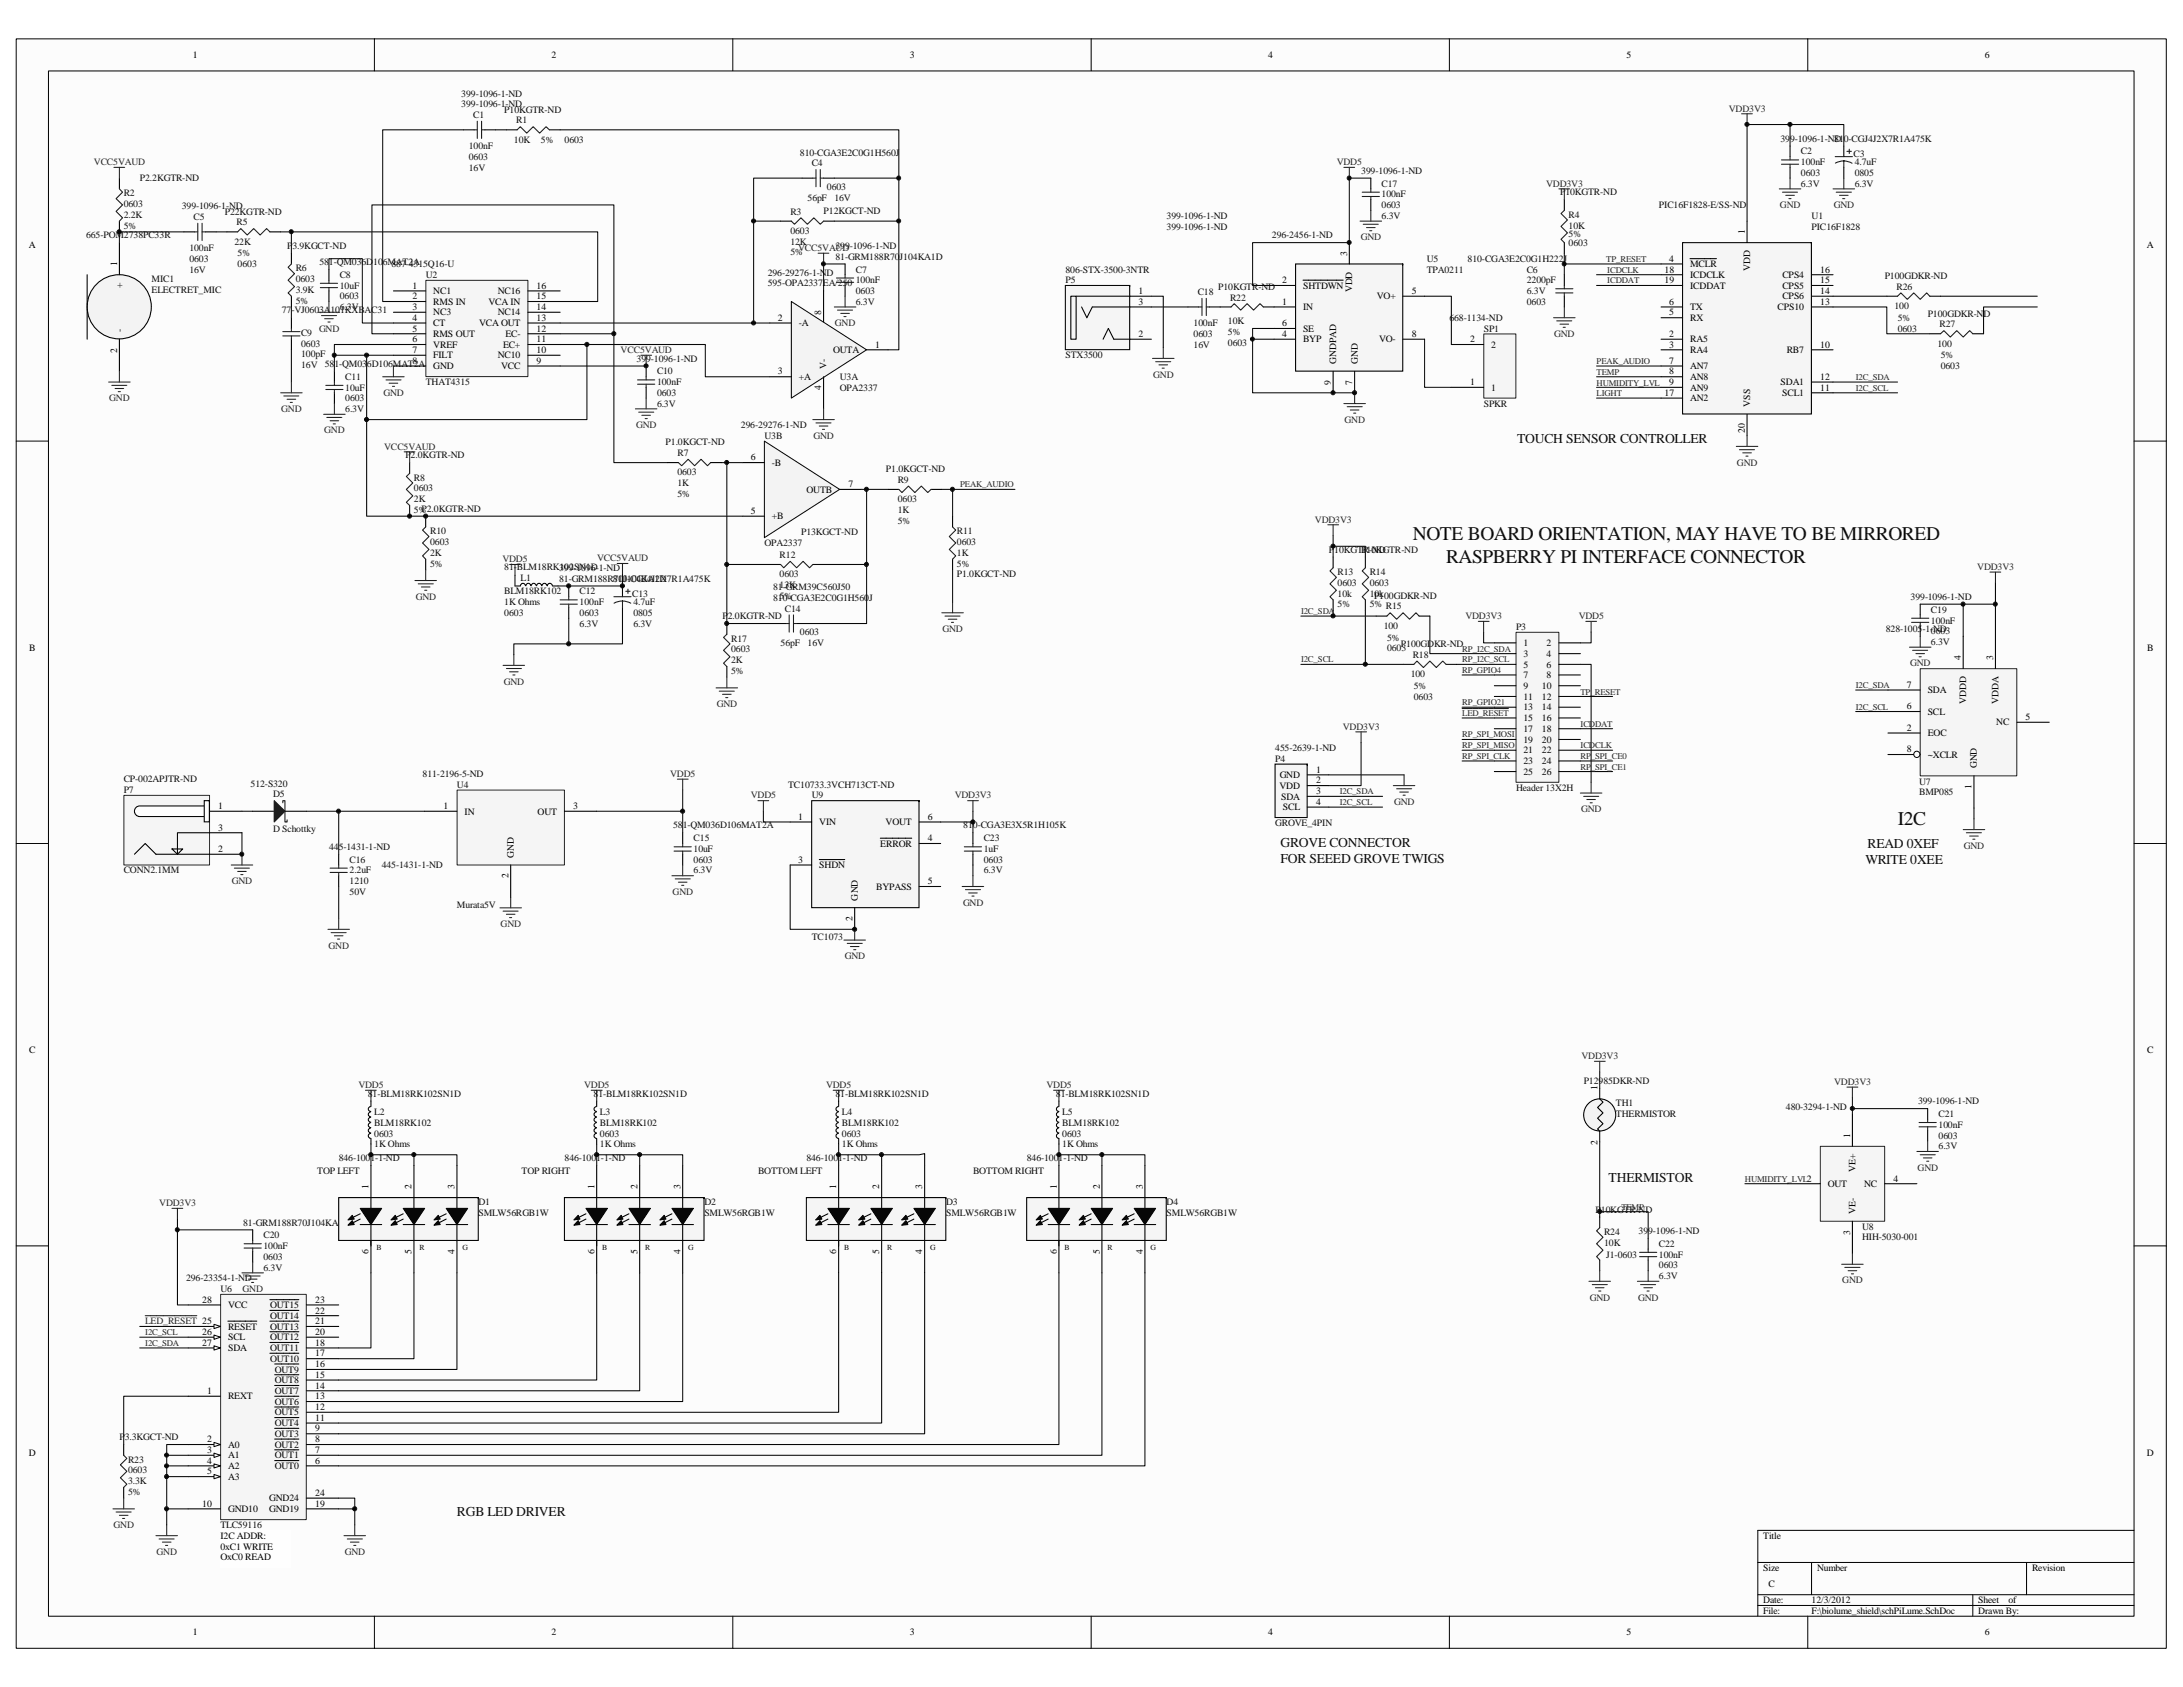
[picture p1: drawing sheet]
<svg xmlns="http://www.w3.org/2000/svg" width="279mm" height="216mm" viewBox="0 0 279 216" stroke-linecap="round" stroke-linejoin="round" font-family="sans-serif">
<defs><g id="words">
<g font-size="2.5" fill="#0e0e0e">
<text x="180.8" y="69.1">NOTE BOARD ORIENTATION, MAY HAVE TO BE MIRRORED</text>
<text x="185.1" y="72.1">RASPBERRY PI INTERFACE CONNECTOR</text>
<text x="242.9" y="105.6">I2C</text>
</g>
<g font-size="1.7" fill="#0e0e0e">
<text x="194.2" y="56.7">TOUCH SENSOR CONTROLLER</text>
<text x="163.9" y="108.4">GROVE CONNECTOR</text>
<text x="163.9" y="110.4">FOR SEEED GROVE TWIGS</text>
<text x="238.8" y="110.6">WRITE 0XEE</text>
<text x="239" y="108.5">READ 0XEF</text>
<text x="205.9" y="151.2">THERMISTOR</text>
<text x="58.5" y="194.1">RGB LED DRIVER</text>
</g>
<g font-size="1.2">
<text x="24.7" y="7.4">1</text>
<text x="70.6" y="7.4">2</text>
<text x="116.4" y="7.4">3</text>
<text x="162.3" y="7.4">4</text>
<text x="208.2" y="7.4">5</text>
<text x="254" y="7.4">6</text>
<text x="223.3" y="30" transform="rotate(-90 223.3 30)">1</text>
<text x="3.7" y="31.8">A</text>
<text x="15" y="34.1" transform="rotate(-90 15 34.1)">1</text>
<text x="172.4" y="32.7" transform="rotate(-90 172.4 32.7)">3</text>
<text x="213" y="34.9">18</text>
<text x="213.6" y="33.5">4</text>
<text x="216.3" y="34.2">MCLR</text>
<text x="216.3" y="35.6">ICDCLK</text>
<text x="224" y="34.7" transform="rotate(-90 224 34.7)">VDD</text>
<text x="228.1" y="35.6">CPS4</text>
<text x="233" y="34.9">16</text>
<text x="274.8" y="31.8">A</text>
<text x="15.7" y="36.8" transform="rotate(-90 15.7 36.8)">+</text>
<text x="52.8" y="36.9">1</text>
<text x="52.8" y="38.3">2</text>
<text x="52.8" y="39.7">3</text>
<text x="52.8" y="41.1">4</text>
<text x="55.5" y="37.6">NC1</text>
<text x="55.5" y="39">RMS IN</text>
<text x="55.5" y="40.4">NC3</text>
<text x="55.5" y="41.7">CT</text>
<text x="61.3" y="41.7">VCA OUT</text>
<text x="62.5" y="39">VCA IN</text>
<text x="63.7" y="40.4">NC14</text>
<text x="63.7" y="37.6">NC16</text>
<text x="68.7" y="39.7">14</text>
<text x="68.7" y="36.9">16</text>
<text x="68.7" y="41.1">13</text>
<text x="68.7" y="38.3">15</text>
<text x="99.6" y="41.1">2</text>
<text x="102.3" y="41.7">-A</text>
<text x="105.1" y="40.3" transform="rotate(-90 105.1 40.3)">8</text>
<text x="145.7" y="37.6">1</text>
<text x="145.7" y="39">3</text>
<text x="164.1" y="39">1</text>
<text x="164.1" y="36.3">2</text>
<text x="164.1" y="41.7">6</text>
<text x="166.8" y="39.7">IN</text>
<text x="166.8" y="36.9">SHTDWN</text>
<text x="173.1" y="37.4" transform="rotate(-90 173.1 37.4)">VDD</text>
<text x="176.2" y="38.3">VO+</text>
<text x="180.7" y="37.6">5</text>
<text x="213" y="36.3">19</text>
<text x="213.6" y="40.4">5</text>
<text x="213.6" y="39">6</text>
<text x="216.3" y="41.1">RX</text>
<text x="216.3" y="39.7">TX</text>
<text x="216.3" y="36.9">ICDDAT</text>
<text x="227.5" y="39.7">CPS10</text>
<text x="228.1" y="38.3">CPS6</text>
<text x="228.1" y="36.9">CPS5</text>
<text x="233" y="37.6">14</text>
<text x="233" y="36.3">15</text>
<text x="233" y="39">13</text>
<text x="15" y="45.1" transform="rotate(-90 15 45.1)">2</text>
<text x="15.7" y="42.5" transform="rotate(-90 15.7 42.5)">-</text>
<text x="52.8" y="42.4">5</text>
<text x="52.8" y="43.8">6</text>
<text x="52.8" y="45.2">7</text>
<text x="52.8" y="46.5">8</text>
<text x="55.5" y="43.1">RMS OUT</text>
<text x="55.5" y="44.5">VREF</text>
<text x="55.5" y="45.9">FILT</text>
<text x="55.5" y="47.2">GND</text>
<text x="63.7" y="45.9">NC10</text>
<text x="64.1" y="47.2">VCC</text>
<text x="64.4" y="44.5">EC+</text>
<text x="64.7" y="43.1">EC-</text>
<text x="68.7" y="45.2">10</text>
<text x="68.7" y="46.5">9</text>
<text x="68.7" y="43.8">11</text>
<text x="68.7" y="42.4">12</text>
<text x="99.6" y="47.9">3</text>
<text x="105.8" y="47.3" transform="rotate(-90 105.8 47.3)">V-</text>
<text x="106.6" y="45.2">OUTA</text>
<text x="112" y="44.5">1</text>
<text x="145.7" y="43.1">2</text>
<text x="164.1" y="43.1">4</text>
<text x="166.8" y="43.8">BYP</text>
<text x="166.8" y="42.4">SE</text>
<text x="171" y="46.6" transform="rotate(-90 171 46.6)">GNDPAD</text>
<text x="173.8" y="46.6" transform="rotate(-90 173.8 46.6)">GND</text>
<text x="176.5" y="43.8">VO-</text>
<text x="180.7" y="43.1">8</text>
<text x="188.2" y="43.8">2</text>
<text x="190.9" y="44.5">2</text>
<text x="213.6" y="43.1">2</text>
<text x="213.6" y="44.5">3</text>
<text x="213.6" y="46.5">7</text>
<text x="213.6" y="47.9">8</text>
<text x="216.3" y="43.8">RA5</text>
<text x="216.3" y="45.2">RA4</text>
<text x="216.3" y="47.2">AN7</text>
<text x="228.7" y="45.2">RB7</text>
<text x="233" y="44.5">10</text>
<text x="102.3" y="48.6">+A</text>
<text x="105.1" y="49.9" transform="rotate(-90 105.1 49.9)">4</text>
<text x="170.3" y="49.3" transform="rotate(-90 170.3 49.3)">9</text>
<text x="173.1" y="49.3" transform="rotate(-90 173.1 49.3)">7</text>
<text x="188.2" y="49.3">1</text>
<text x="190.9" y="50">1</text>
<text x="213" y="50.7">17</text>
<text x="213.6" y="49.3">9</text>
<text x="216.3" y="51.4">AN2</text>
<text x="216.3" y="48.6">AN8</text>
<text x="216.3" y="50">AN9</text>
<text x="224" y="52.1" transform="rotate(-90 224 52.1)">VSS</text>
<text x="227.9" y="49.3">SDA1</text>
<text x="228.1" y="50.7">SCL1</text>
<text x="233" y="48.6">12</text>
<text x="233" y="50">11</text>
<text x="96.1" y="58.9">6</text>
<text x="98.8" y="59.6">-B</text>
<text x="223.3" y="55.4" transform="rotate(-90 223.3 55.4)">20</text>
<text x="96.1" y="65.8">5</text>
<text x="103.2" y="63">OUTB</text>
<text x="108.6" y="62.4">7</text>
<text x="98.8" y="66.5">+B</text>
<text x="3.7" y="83.3">B</text>
<text x="195" y="82.7">1</text>
<text x="198" y="82.7">2</text>
<text x="274.8" y="83.3">B</text>
<text x="195" y="84.1">3</text>
<text x="195" y="85.4">5</text>
<text x="195" y="86.8">7</text>
<text x="195" y="88.2">9</text>
<text x="195" y="89.5">11</text>
<text x="197.3" y="88.2">10</text>
<text x="197.3" y="89.5">12</text>
<text x="198" y="84.1">4</text>
<text x="198" y="85.4">6</text>
<text x="198" y="86.8">8</text>
<text x="244.1" y="88">7</text>
<text x="246.7" y="88.7">SDA</text>
<text x="251" y="84.5" transform="rotate(-90 251 84.5)">4</text>
<text x="255.1" y="84.5" transform="rotate(-90 255.1 84.5)">3</text>
<text x="195" y="90.9">13</text>
<text x="195" y="92.3">15</text>
<text x="195" y="93.7">17</text>
<text x="195" y="95">19</text>
<text x="197.3" y="90.9">14</text>
<text x="197.3" y="92.3">16</text>
<text x="197.3" y="93.7">18</text>
<text x="197.3" y="95">20</text>
<text x="244.1" y="93.5">2</text>
<text x="244.1" y="90.8">6</text>
<text x="246.7" y="94.2">EOC</text>
<text x="246.7" y="91.5">SCL</text>
<text x="251.7" y="90.1" transform="rotate(-90 251.7 90.1)">VDDD</text>
<text x="255.5" y="92.8">NC</text>
<text x="255.8" y="90.1" transform="rotate(-90 255.8 90.1)">VDDA</text>
<text x="259.2" y="92.2">5</text>
<text x="163.8" y="100.9">VDD</text>
<text x="163.8" y="99.6">GND</text>
<text x="168.4" y="98.9">1</text>
<text x="168.4" y="101.6">3</text>
<text x="168.4" y="100.2">2</text>
<text x="195" y="96.4">21</text>
<text x="195" y="97.8">23</text>
<text x="195" y="99.1">25</text>
<text x="197.3" y="96.4">22</text>
<text x="197.3" y="97.8">24</text>
<text x="197.3" y="99.1">26</text>
<text x="244.1" y="96.3">8</text>
<text x="246.7" y="97">~XCLR</text>
<text x="252.3" y="101" transform="rotate(-90 252.3 101)">1</text>
<text x="253" y="98.3" transform="rotate(-90 253 98.3)">GND</text>
<text x="27.9" y="103.5">1</text>
<text x="27.9" y="106.3">3</text>
<text x="56.8" y="103.5">1</text>
<text x="59.5" y="104.2">IN</text>
<text x="68.8" y="104.2">OUT</text>
<text x="73.3" y="103.5">3</text>
<text x="102.2" y="104.9">1</text>
<text x="104.9" y="105.6">VIN</text>
<text x="113.3" y="105.6">VOUT</text>
<text x="118.8" y="104.9">6</text>
<text x="118.8" y="107.7">4</text>
<text x="164" y="102.3">SDA</text>
<text x="164.2" y="103.7">SCL</text>
<text x="168.4" y="103">4</text>
<text x="27.9" y="109.1">2</text>
<text x="65.1" y="112.4" transform="rotate(-90 65.1 112.4)">2</text>
<text x="65.8" y="109.7" transform="rotate(-90 65.8 109.7)">GND</text>
<text x="102.2" y="110.4">3</text>
<text x="104.9" y="111.1">SHDN</text>
<text x="112.1" y="113.9">BYPASS</text>
<text x="112.7" y="108.4">ERROR</text>
<text x="118.8" y="113.2">5</text>
<text x="109.1" y="117.9" transform="rotate(-90 109.1 117.9)">2</text>
<text x="109.8" y="115.3" transform="rotate(-90 109.8 115.3)">GND</text>
<text x="3.7" y="134.8">C</text>
<text x="274.8" y="134.8">C</text>
<text x="204.5" y="139.6" transform="rotate(-90 204.5 139.6)">1</text>
<text x="204.5" y="146.5" transform="rotate(-90 204.5 146.5)">2</text>
<text x="236.8" y="145.6" transform="rotate(-90 236.8 145.6)">1</text>
<text x="47.2" y="152.2" transform="rotate(-90 47.2 152.2)">1</text>
<text x="52.7" y="152.2" transform="rotate(-90 52.7 152.2)">2</text>
<text x="58.2" y="152.2" transform="rotate(-90 58.2 152.2)">3</text>
<text x="76.1" y="152.2" transform="rotate(-90 76.1 152.2)">1</text>
<text x="81.6" y="152.2" transform="rotate(-90 81.6 152.2)">2</text>
<text x="87.1" y="152.2" transform="rotate(-90 87.1 152.2)">3</text>
<text x="107" y="152.2" transform="rotate(-90 107 152.2)">1</text>
<text x="112.5" y="152.2" transform="rotate(-90 112.5 152.2)">2</text>
<text x="118" y="152.2" transform="rotate(-90 118 152.2)">3</text>
<text x="135.3" y="152.2" transform="rotate(-90 135.3 152.2)">1</text>
<text x="140.8" y="152.2" transform="rotate(-90 140.8 152.2)">2</text>
<text x="146.3" y="152.2" transform="rotate(-90 146.3 152.2)">3</text>
<text x="233.9" y="151.9">OUT</text>
<text x="237.5" y="155.3" transform="rotate(-90 237.5 155.3)">VE-</text>
<text x="237.5" y="150" transform="rotate(-90 237.5 150)">VE+</text>
<text x="238.6" y="151.9">NC</text>
<text x="242.3" y="151.2">4</text>
<text x="47.2" y="160.5" transform="rotate(-90 47.2 160.5)">6</text>
<text x="52.7" y="160.5" transform="rotate(-90 52.7 160.5)">5</text>
<text x="58.2" y="160.5" transform="rotate(-90 58.2 160.5)">4</text>
<text x="76.1" y="160.5" transform="rotate(-90 76.1 160.5)">6</text>
<text x="81.6" y="160.5" transform="rotate(-90 81.6 160.5)">5</text>
<text x="87.1" y="160.5" transform="rotate(-90 87.1 160.5)">4</text>
<text x="107" y="160.5" transform="rotate(-90 107 160.5)">6</text>
<text x="112.5" y="160.5" transform="rotate(-90 112.5 160.5)">5</text>
<text x="118" y="160.5" transform="rotate(-90 118 160.5)">4</text>
<text x="135.3" y="160.5" transform="rotate(-90 135.3 160.5)">6</text>
<text x="140.8" y="160.5" transform="rotate(-90 140.8 160.5)">5</text>
<text x="146.3" y="160.5" transform="rotate(-90 146.3 160.5)">4</text>
<text x="236.8" y="158" transform="rotate(-90 236.8 158)">3</text>
<text x="25.9" y="166.7">28</text>
<text x="29.2" y="167.4">VCC</text>
<text x="34.6" y="167.4">OUT15</text>
<text x="40.3" y="166.7">23</text>
<text x="25.9" y="170.8">26</text>
<text x="25.9" y="172.2">27</text>
<text x="29.2" y="170.2">RESET</text>
<text x="29.2" y="171.5">SCL</text>
<text x="29.2" y="172.9">SDA</text>
<text x="34.6" y="172.9">OUT11</text>
<text x="34.6" y="171.5">OUT12</text>
<text x="34.6" y="170.2">OUT13</text>
<text x="34.6" y="168.8">OUT14</text>
<text x="40.3" y="173.6">17</text>
<text x="40.3" y="172.2">18</text>
<text x="40.3" y="170.8">20</text>
<text x="40.3" y="169.5">21</text>
<text x="40.3" y="168.1">22</text>
<text x="26.5" y="178.4">1</text>
<text x="29.2" y="179.1">REXT</text>
<text x="34.6" y="174.3">OUT10</text>
<text x="35.2" y="179.8">OUT6</text>
<text x="35.2" y="178.4">OUT7</text>
<text x="35.2" y="177">OUT8</text>
<text x="35.2" y="175.7">OUT9</text>
<text x="40.3" y="179.1">13</text>
<text x="40.3" y="177.7">14</text>
<text x="40.3" y="176.3">15</text>
<text x="40.3" y="175">16</text>
<text x="26.5" y="184.6">2</text>
<text x="26.5" y="185.9">3</text>
<text x="29.2" y="185.3">A0</text>
<text x="35.2" y="185.3">OUT2</text>
<text x="35.2" y="183.9">OUT3</text>
<text x="35.2" y="182.5">OUT4</text>
<text x="35.2" y="181.1">OUT5</text>
<text x="40.3" y="185.9">7</text>
<text x="40.3" y="184.6">8</text>
<text x="40.3" y="183.2">9</text>
<text x="40.3" y="181.8">11</text>
<text x="40.3" y="180.5">12</text>
<text x="3.7" y="186.3">D</text>
<text x="26.5" y="187.3">4</text>
<text x="26.5" y="188.7">5</text>
<text x="29.2" y="186.6">A1</text>
<text x="29.2" y="188">A2</text>
<text x="29.2" y="189.4">A3</text>
<text x="35.2" y="188">OUT0</text>
<text x="35.2" y="186.6">OUT1</text>
<text x="40.3" y="187.3">6</text>
<text x="40.3" y="191.5">24</text>
<text x="274.8" y="186.3">D</text>
<text x="25.9" y="192.8">10</text>
<text x="28.2" y="196.9">I2C ADDR:</text>
<text x="29.2" y="193.5">GND10</text>
<text x="34.5" y="193.5">GND19</text>
<text x="34.5" y="192.1">GND24</text>
<text x="40.3" y="192.8">19</text>
<text x="225.7" y="196.9">Title</text>
<text x="28.2" y="198.3">0xC1 WRITE</text>
<text x="28.2" y="199.7">OxC0 READ</text>
<text x="225.7" y="201.1">Size</text>
<text x="226.4" y="203.1">C</text>
<text x="232.6" y="201.1">Number</text>
<text x="260.1" y="201.1">Revision</text>
<text x="24.7" y="209.3">1</text>
<text x="70.6" y="209.3">2</text>
<text x="116.4" y="209.3">3</text>
<text x="162.3" y="209.3">4</text>
<text x="208.2" y="209.3">5</text>
<text x="225.7" y="205.2">Date:</text>
<text x="225.7" y="206.5">File:</text>
<text x="231.9" y="206.5">F:\biolume_shield\schPiLume.SchDoc</text>
<text x="231.9" y="205.2">12/3/2012</text>
<text x="253.2" y="205.2">Sheet</text>
<text x="253.2" y="206.5">Drawn By:</text>
<text x="254" y="209.3">6</text>
<text x="257" y="205.2">of</text>
</g>
<g font-size="1.2" fill="#0e0e0e">
<text x="59" y="13.7">399-1096-1-ND</text>
<text x="59" y="12.4">399-1096-1-ND</text>
<text x="60.6" y="15.1">C1</text>
<text x="64.5" y="14.4">P10KGTR-ND</text>
<text x="66.1" y="15.8">R1</text>
<text x="17.9" y="23.2">P2.2KGTR-ND</text>
<text x="60" y="20.5">0603</text>
<text x="60" y="19.1">100nF</text>
<text x="60" y="21.8">16V</text>
<text x="65.8" y="18.3">10K</text>
<text x="69.2" y="18.3">5%</text>
<text x="72.2" y="18.3">0603</text>
<text x="102.4" y="19.9">810-CGA3E2C0G1H560J</text>
<text x="103.9" y="21.3">C4</text>
<text x="174.2" y="22.2">399-1096-1-ND</text>
<text x="176.8" y="23.9">C17</text>
<text x="227.9" y="18.1">399-1096-1-ND</text>
<text x="230.5" y="22.5">0603</text>
<text x="230.5" y="21.1">100nF</text>
<text x="230.5" y="23.9">6.3V</text>
<text x="230.5" y="19.8">C2</text>
<text x="234.8" y="18.1">810-CGJ4J2X7R1A475K</text>
<text x="237.2" y="20">C3</text>
<text x="237.4" y="22.5">0805</text>
<text x="237.4" y="21.1">4.7uF</text>
<text x="237.4" y="23.9">6.3V</text>
<text x="15.8" y="26.5">0603</text>
<text x="15.8" y="27.9">2.2K</text>
<text x="15.8" y="29.3">5%</text>
<text x="15.8" y="25.1">R2</text>
<text x="23.3" y="26.8">399-1096-1-ND</text>
<text x="24.8" y="28.2">C5</text>
<text x="28.8" y="27.5">P22KGTR-ND</text>
<text x="30.3" y="28.8">R5</text>
<text x="101.2" y="29.9">0603</text>
<text x="101.2" y="27.5">R3</text>
<text x="103.4" y="25.7">56pF</text>
<text x="105.4" y="27.3">P12KGCT-ND</text>
<text x="105.8" y="24.3">0603</text>
<text x="106.8" y="25.7">16V</text>
<text x="149.3" y="29.4">399-1096-1-ND</text>
<text x="149.3" y="28">399-1096-1-ND</text>
<text x="176.8" y="26.6">0603</text>
<text x="176.8" y="25.3">100nF</text>
<text x="176.8" y="28">6.3V</text>
<text x="199.7" y="25">P10KGTR-ND</text>
<text x="200.8" y="29.3">10K</text>
<text x="200.8" y="27.9">R4</text>
<text x="212.3" y="26.6">PIC16F1828-E/SS-ND</text>
<text x="231.9" y="28">U1</text>
<text x="231.9" y="29.4">PIC16F1828</text>
<text x="11" y="30.5">665-POM2738PC33R</text>
<text x="24.2" y="33.5">0603</text>
<text x="24.2" y="32.1">100nF</text>
<text x="24.2" y="34.9">16V</text>
<text x="30" y="31.3">22K</text>
<text x="30.4" y="34.2">0603</text>
<text x="30.4" y="32.8">5%</text>
<text x="36.7" y="31.9">P3.9KGCT-ND</text>
<text x="37.8" y="34.7">R6</text>
<text x="40.9" y="33.9">581-QM036D106MAT2A</text>
<text x="43.5" y="35.6">C8</text>
<text x="50.1" y="34.2">887-4315Q16-U</text>
<text x="54.5" y="35.6">U2</text>
<text x="98.3" y="35.3">296-29276-1-ND</text>
<text x="101.2" y="31.3">12K</text>
<text x="101.2" y="32.7">5%</text>
<text x="106.9" y="33.2">81-GRM188R70J104KA1D</text>
<text x="106.9" y="31.9">399-1096-1-ND</text>
<text x="109.5" y="34.9">C7</text>
<text x="136.4" y="34.9">806-STX-3500-3NTR</text>
<text x="162.8" y="30.5">296-2456-1-ND</text>
<text x="182.6" y="33.5">U5</text>
<text x="182.6" y="34.9">TPA0211</text>
<text x="187.8" y="33.5">810-CGA3E2C0G1H222J</text>
<text x="195.4" y="34.9">C6</text>
<text x="200.8" y="31.5">0603</text>
<text x="200.8" y="30.4">5%</text>
<text x="241.2" y="35.7">P100GDKR-ND</text>
<text x="19.4" y="36.1">MIC1</text>
<text x="19.4" y="37.5">ELECTRET_MIC</text>
<text x="36.1" y="40.1">77-VJ0603A101KXBAC31</text>
<text x="37.8" y="36.1">0603</text>
<text x="37.8" y="37.5">3.9K</text>
<text x="37.8" y="38.9">5%</text>
<text x="43.5" y="38.3">0603</text>
<text x="43.5" y="36.9">10uF</text>
<text x="43.5" y="39.7">6.3V</text>
<text x="98.3" y="36.7">595-OPA2337EA/250</text>
<text x="109.5" y="37.6">0603</text>
<text x="109.5" y="36.3">100nF</text>
<text x="109.5" y="39">6.3V</text>
<text x="136.4" y="36.3">P5</text>
<text x="152.7" y="41.7">100nF</text>
<text x="153.3" y="37.8">C18</text>
<text x="155.9" y="37.1">P10KGTR-ND</text>
<text x="157.2" y="41.5">10K</text>
<text x="157.4" y="38.5">R22</text>
<text x="185.5" y="41.1">668-1134-ND</text>
<text x="195.4" y="39">0603</text>
<text x="195.4" y="36.3">2200pF</text>
<text x="195.4" y="37.6">6.3V</text>
<text x="242.5" y="39.5">100</text>
<text x="242.7" y="37.1">R26</text>
<text x="242.9" y="41.1">5%</text>
<text x="246.7" y="40.5">P100GDKR-ND</text>
<text x="248.2" y="41.9">R27</text>
<text x="38.5" y="44.4">0603</text>
<text x="38.5" y="45.7">100pF</text>
<text x="38.5" y="47.1">16V</text>
<text x="38.5" y="43">C9</text>
<text x="41.6" y="47">581-QM036D106MAT2A</text>
<text x="81.5" y="46.3">399-1096-1-ND</text>
<text x="84.1" y="47.9">C10</text>
<text x="136.4" y="45.9">STX3500</text>
<text x="152.7" y="43.1">0603</text>
<text x="152.7" y="44.5">16V</text>
<text x="157.2" y="44.2">0603</text>
<text x="157.2" y="42.8">5%</text>
<text x="189.9" y="42.4">SP1</text>
<text x="242.9" y="42.4">0603</text>
<text x="248" y="44.4">100</text>
<text x="248.4" y="47.2">0603</text>
<text x="248.4" y="45.9">5%</text>
<text x="44.2" y="51.4">0603</text>
<text x="44.2" y="50">10uF</text>
<text x="44.2" y="52.7">6.3V</text>
<text x="44.2" y="48.6">C11</text>
<text x="54.5" y="49.3">THAT4315</text>
<text x="84.1" y="50.7">0603</text>
<text x="84.1" y="49.3">100nF</text>
<text x="84.1" y="52">6.3V</text>
<text x="107.5" y="48.6">U3A</text>
<text x="107.5" y="50">OPA2337</text>
<text x="189.9" y="52">SPKR</text>
<text x="51.9" y="58.6">P2.0KGTR-ND</text>
<text x="85.2" y="57">P1.0KGCT-ND</text>
<text x="86.7" y="58.4">R7</text>
<text x="94.8" y="54.8">296-29276-1-ND</text>
<text x="97.9" y="56.2">U3B</text>
<text x="53" y="62.9">0603</text>
<text x="53" y="64.3">2K</text>
<text x="53" y="65.6">5%</text>
<text x="53" y="61.5">R8</text>
<text x="54" y="65.5">P2.0KGTR-ND</text>
<text x="86.7" y="60.8">0603</text>
<text x="86.7" y="62.2">1K</text>
<text x="86.7" y="63.6">5%</text>
<text x="113.4" y="60.4">P1.0KGCT-ND</text>
<text x="114.9" y="64.3">0603</text>
<text x="114.9" y="65.6">1K</text>
<text x="114.9" y="61.8">R9</text>
<text x="55.1" y="69.8">0603</text>
<text x="55.1" y="71.1">2K</text>
<text x="55.1" y="68.4">R10</text>
<text x="97.9" y="69.9">OPA2337</text>
<text x="99.8" y="71.4">R12</text>
<text x="102.5" y="68.5">P13KGCT-ND</text>
<text x="114.9" y="67">5%</text>
<text x="122.5" y="69.8">0603</text>
<text x="122.5" y="71.1">1K</text>
<text x="122.5" y="68.4">R11</text>
<text x="170.1" y="70.7">P10KGTR-ND</text>
<text x="174.2" y="70.7">P10KGTR-ND</text>
<text x="55.1" y="72.5">5%</text>
<text x="64.5" y="77.4">1K Ohms</text>
<text x="64.5" y="72.9">81-BLM18RK102SN1D</text>
<text x="64.5" y="76.1">BLM18RK102</text>
<text x="66.6" y="74.3">L1</text>
<text x="71.6" y="74.4">81-GRM188R70J104KA1D</text>
<text x="71.6" y="73.1">399-1096-1-ND</text>
<text x="74.2" y="77.4">100nF</text>
<text x="74.2" y="76.1">C12</text>
<text x="78.4" y="74.4">810-CGJ4J2X7R1A475K</text>
<text x="80.9" y="76.3">C13</text>
<text x="81.1" y="77.4">4.7uF</text>
<text x="99" y="76.9">810-CGA3E2C0G1H560J</text>
<text x="99" y="75.5">81-GRM39C560J50</text>
<text x="99.8" y="73.9">0603</text>
<text x="99.8" y="75.2">13K</text>
<text x="99.8" y="76.6">5%</text>
<text x="122.5" y="72.5">5%</text>
<text x="122.5" y="73.9">P1.0KGCT-ND</text>
<text x="171.2" y="75">0603</text>
<text x="171.2" y="76.3">10k</text>
<text x="171.2" y="77.7">5%</text>
<text x="171.2" y="73.6">R13</text>
<text x="175.3" y="75">0603</text>
<text x="175.3" y="76.3">10k</text>
<text x="175.3" y="77.7">5% R15</text>
<text x="175.3" y="73.6">R14</text>
<text x="175.9" y="76.6">P100GDKR-ND</text>
<text x="244.5" y="76.8">399-1096-1-ND</text>
<text x="64.5" y="78.8">0603</text>
<text x="74.2" y="78.8">0603</text>
<text x="74.2" y="80.2">6.3V</text>
<text x="81.1" y="78.8">0805</text>
<text x="81.1" y="80.2">6.3V</text>
<text x="92.5" y="79.2">P2.0KGTR-ND</text>
<text x="93.6" y="83.5">0603</text>
<text x="93.6" y="82.1">R17</text>
<text x="99.9" y="82.7">56pF</text>
<text x="100.5" y="78.3">C14</text>
<text x="102.4" y="81.3">0603</text>
<text x="103.4" y="82.7">16V</text>
<text x="177.1" y="80.5">100</text>
<text x="177.5" y="83.4">0603</text>
<text x="177.5" y="82">5%</text>
<text x="179.3" y="82.8">P100GDKR-ND</text>
<text x="194" y="80.6">P3</text>
<text x="241.4" y="80.9">828-1005-1-ND</text>
<text x="247.1" y="81.2">0603</text>
<text x="247.1" y="79.8">100nF</text>
<text x="247.1" y="82.5">6.3V</text>
<text x="247.1" y="78.4">C19</text>
<text x="93.6" y="84.9">2K</text>
<text x="93.6" y="86.3">5%</text>
<text x="180.6" y="86.7">100</text>
<text x="180.8" y="84.2">R18</text>
<text x="181" y="89.5">0603</text>
<text x="181" y="88.2">5%</text>
<text x="15.8" y="100.1">CP-002APJTR-ND</text>
<text x="15.8" y="101.5">P7</text>
<text x="32.1" y="100.7">512-S320</text>
<text x="54.1" y="99.4">811-2196-5-ND</text>
<text x="58.5" y="100.8">U4</text>
<text x="100.9" y="100.8">TC10733.3VCH713CT-ND</text>
<text x="163.2" y="96.1">455-2639-1-ND</text>
<text x="163.2" y="97.5">P4</text>
<text x="194" y="101.2">Header 13X2H</text>
<text x="245.6" y="100.5">U7</text>
<text x="245.6" y="101.8">BMP085</text>
<text x="35" y="102">D5</text>
<text x="35" y="106.4">D Schottky</text>
<text x="86.1" y="106">581-QM036D106MAT2A</text>
<text x="88.8" y="107.7">C15</text>
<text x="103.9" y="102.2">U9</text>
<text x="123.3" y="106">810-CGA3E3X5R1H105K</text>
<text x="125.9" y="107.7">C23</text>
<text x="163.2" y="105.7">GROVE_4PIN</text>
<text x="15.8" y="111.8">CONN2.1MM</text>
<text x="42.1" y="108.8">445-1431-1-ND</text>
<text x="44.7" y="110.4">C16</text>
<text x="44.7" y="113.2">1210</text>
<text x="44.7" y="111.8">2.2uF</text>
<text x="48.9" y="111.1">445-1431-1-ND</text>
<text x="88.8" y="110.4">0603</text>
<text x="88.8" y="109.1">10uF</text>
<text x="88.8" y="111.8">6.3V</text>
<text x="125.9" y="110.4">0603</text>
<text x="125.9" y="109.1">1uF</text>
<text x="125.9" y="111.8">6.3V</text>
<text x="44.7" y="114.5">50V</text>
<text x="58.5" y="116.2">Murata5V</text>
<text x="103.9" y="120.3">TC1073</text>
<text x="47.1" y="140.4">81-BLM18RK102SN1D</text>
<text x="47.9" y="142.7">L2</text>
<text x="76" y="140.4">81-BLM18RK102SN1D</text>
<text x="76.8" y="142.7">L3</text>
<text x="106.9" y="140.4">81-BLM18RK102SN1D</text>
<text x="107.8" y="142.7">L4</text>
<text x="135.1" y="140.4">81-BLM18RK102SN1D</text>
<text x="136" y="142.7">L5</text>
<text x="202.7" y="138.7">P12985DKR-ND</text>
<text x="206.8" y="141.6">TH1</text>
<text x="206.8" y="143">THERMISTOR</text>
<text x="228.6" y="142">480-3294-1-ND</text>
<text x="245.5" y="141.3">399-1096-1-ND</text>
<text x="248.1" y="143">C21</text>
<text x="43.3" y="148.6">846-1001-1-ND</text>
<text x="47.9" y="145.5">0603</text>
<text x="47.9" y="146.8">1K Ohms</text>
<text x="47.9" y="144.1">BLM18RK102</text>
<text x="72.2" y="148.6">846-1001-1-ND</text>
<text x="76.8" y="145.5">0603</text>
<text x="76.8" y="146.8">1K Ohms</text>
<text x="76.8" y="144.1">BLM18RK102</text>
<text x="103.2" y="148.6">846-1001-1-ND</text>
<text x="107.8" y="145.5">0603</text>
<text x="107.8" y="146.8">1K Ohms</text>
<text x="107.8" y="144.1">BLM18RK102</text>
<text x="131.4" y="148.6">846-1001-1-ND</text>
<text x="136" y="145.5">0603</text>
<text x="136" y="146.8">1K Ohms</text>
<text x="136" y="144.1">BLM18RK102</text>
<text x="248.1" y="145.7">0603</text>
<text x="248.1" y="144.3">100nF</text>
<text x="248.1" y="147.1">6.3V</text>
<text x="40.6" y="150.2">TOP LEFT</text>
<text x="61.2" y="154.2">D1</text>
<text x="61.2" y="155.6">SMLW56RGB1W</text>
<text x="66.7" y="150.2">TOP RIGHT</text>
<text x="90.1" y="154.2">D2</text>
<text x="90.1" y="155.6">SMLW56RGB1W</text>
<text x="97" y="150.2">BOTTOM LEFT</text>
<text x="121.1" y="154.2">D3</text>
<text x="121.1" y="155.6">SMLW56RGB1W</text>
<text x="124.5" y="150.2">BOTTOM RIGHT</text>
<text x="149.3" y="154.2">D4</text>
<text x="149.3" y="155.6">SMLW56RGB1W</text>
<text x="204.2" y="155.2">P10KGTR-ND</text>
<text x="31.1" y="156.8">81-GRM188R70J104KA1D</text>
<text x="33.7" y="161.2">0603</text>
<text x="33.7" y="159.9">100nF</text>
<text x="33.7" y="158.5">C20</text>
<text x="205.3" y="159.4">10K</text>
<text x="205.3" y="158.1">R24</text>
<text x="205.6" y="161">J1-0603</text>
<text x="209.7" y="157.9">399-1096-1-ND</text>
<text x="212.3" y="161">100nF</text>
<text x="212.3" y="159.6">C22</text>
<text x="238.3" y="157.4">U8</text>
<text x="238.3" y="158.7">HIH-5030-001</text>
<text x="23.8" y="164">296-23354-1-ND</text>
<text x="28.2" y="165.4">U6</text>
<text x="33.7" y="162.6">6.3V</text>
<text x="212.3" y="162.3">0603</text>
<text x="212.3" y="163.7">6.3V</text>
<text x="15.3" y="184.3">P3.3KGCT-ND</text>
<text x="16.4" y="188.6">0603</text>
<text x="16.4" y="189.9">3.3K</text>
<text x="16.4" y="191.3">5%</text>
<text x="16.4" y="187.2">R23</text>
<text x="28.2" y="195.6">TLC59116</text>
</g>
<g font-size="1.2" fill="#262626">
<text x="221.3" y="14.3">VDD3V3</text>
<text x="12" y="21.1">VCC5VAUD</text>
<text x="171.1" y="21.1">VDD5</text>
<text x="197.9" y="23.9">VDD3V3</text>
<text x="227.8" y="26.6">GND</text>
<text x="234.7" y="26.6">GND</text>
<text x="102.2" y="32.1">VCC5VAUD</text>
<text x="174.2" y="30.8">GND</text>
<text x="106.9" y="41.7">GND</text>
<text x="40.8" y="42.4">GND</text>
<text x="79.4" y="45.2">VCC5VAUD</text>
<text x="198.9" y="43.1">GND</text>
<text x="14" y="51.4">GND</text>
<text x="36" y="52.7">GND</text>
<text x="49.1" y="50.7">GND</text>
<text x="147.6" y="48.3">GND</text>
<text x="41.5" y="55.5">GND</text>
<text x="49.2" y="57.5">VCC5VAUD</text>
<text x="81.4" y="54.8">GND</text>
<text x="104.1" y="56.2">GND</text>
<text x="172.1" y="54.1">GND</text>
<text x="222.3" y="59.6">GND</text>
<text x="64.3" y="72">VDD5</text>
<text x="76.4" y="71.8">VCC5VAUD</text>
<text x="168.3" y="66.9">VDD3V3</text>
<text x="53.2" y="76.8">GND</text>
<text x="253.1" y="72.9">VDD3V3</text>
<text x="120.6" y="80.9">GND</text>
<text x="187.6" y="79.2">VDD3V3</text>
<text x="202.1" y="79.2">VDD5</text>
<text x="64.5" y="87.6">GND</text>
<text x="244.5" y="85.3">GND</text>
<text x="91.7" y="90.5">GND</text>
<text x="171.9" y="93.4">VDD3V3</text>
<text x="85.8" y="99.4">VDD5</text>
<text x="96.1" y="102.2">VDD5</text>
<text x="122.2" y="102.2">VDD3V3</text>
<text x="178.4" y="103">GND</text>
<text x="202.4" y="104">GND</text>
<text x="29.7" y="113.2">GND</text>
<text x="251.4" y="108.6">GND</text>
<text x="64.1" y="118.7">GND</text>
<text x="86.1" y="114.5">GND</text>
<text x="123.3" y="115.9">GND</text>
<text x="42.1" y="121.4">GND</text>
<text x="108.1" y="122.8">GND</text>
<text x="202.4" y="135.6">VDD3V3</text>
<text x="45.9" y="139.3">VDD5</text>
<text x="74.8" y="139.3">VDD5</text>
<text x="105.7" y="139.3">VDD5</text>
<text x="133.9" y="139.3">VDD5</text>
<text x="234.8" y="138.9">VDD3V3</text>
<text x="245.4" y="149.8">GND</text>
<text x="20.4" y="154.4">VDD3V3</text>
<text x="31.1" y="165.4">GND</text>
<text x="203.5" y="166.5">GND</text>
<text x="209.7" y="166.5">GND</text>
<text x="235.8" y="164.3">GND</text>
<text x="18.6" y="169.5">LED_RESET 25</text>
<text x="14.5" y="195.6">GND</text>
<text x="20" y="199">GND</text>
<text x="44.1" y="199">GND</text>
</g>
<g font-size="1.1" fill="#262626">
<text x="205.6" y="33.5">TP_RESET</text>
<text x="205.7" y="34.9">ICDCLK</text>
<text x="205.7" y="36.3">ICDDAT</text>
<text x="204.3" y="48">TEMP</text>
<text x="204.3" y="46.6">PEAK_AUDIO</text>
<text x="204.3" y="50.7">LIGHT</text>
<text x="204.3" y="49.3">HUMIDITY_LVL</text>
<text x="237.5" y="48.6">I2C_SDA</text>
<text x="237.5" y="50">I2C_SCL</text>
<text x="122.9" y="62.4">PEAK_AUDIO</text>
<text x="166.5" y="78.6">I2C_SDA</text>
<text x="187.2" y="83.4">RP_I2C_SDA</text>
<text x="166.5" y="84.8">I2C_SCL</text>
<text x="187.2" y="84.8">RP_I2C_SCL</text>
<text x="187.2" y="86.1">RP_GPIO4</text>
<text x="202.3" y="88.9">TP_RESET</text>
<text x="237.5" y="88.1">I2C_SDA</text>
<text x="187.2" y="95.8">RP_SPI_MISO</text>
<text x="187.2" y="94.4">RP_SPI_MOSI</text>
<text x="187.2" y="90.3">RP_GPIO21</text>
<text x="187.2" y="91.6">LED_RESET</text>
<text x="202.3" y="93">ICDDAT</text>
<text x="202.3" y="95.8">ICDCLK</text>
<text x="237.5" y="90.8">I2C_SCL</text>
<text x="171.5" y="101.7">I2C_SDA</text>
<text x="187.2" y="97.1">RP_SPI_CLK</text>
<text x="202.3" y="98.5">RP_SPI_CE1</text>
<text x="202.3" y="97.1">RP_SPI_CE0</text>
<text x="171.5" y="103">I2C_SCL</text>
<text x="207.5" y="154.8">TEMP</text>
<text x="223.3" y="151.2">HUMIDITY_LVL2</text>
<text x="18.6" y="170.9">I2C_SCL</text>
<text x="18.6" y="172.3">I2C_SDA</text>
</g>
<g font-size="1" fill="#0e0e0e">
<text x="48.2" y="159.9">B</text>
<text x="53.7" y="159.9">R</text>
<text x="59.2" y="159.9">G</text>
<text x="77.1" y="159.9">B</text>
<text x="82.6" y="159.9">R</text>
<text x="88.1" y="159.9">G</text>
<text x="108" y="159.9">B</text>
<text x="113.5" y="159.9">R</text>
<text x="119" y="159.9">G</text>
<text x="136.2" y="159.9">B</text>
<text x="141.7" y="159.9">R</text>
<text x="147.2" y="159.9">G</text>
</g>
</g></defs>
<path d="M2.1 5h275.2v205.9h-275.2z" fill="#fcfcfc"/>
<path d="M2.1 5h275.2v205.9h-275.2z" fill="none" stroke="#000" stroke-width=".13"/>
<path d="M6.2 9.1h266.9v197.7h-266.9z" fill="#fcfcfc"/>
<g fill="none" stroke="#000" stroke-width=".13">
<path d="M6.2 9.1h266.9v197.7h-266.9zM47.9 5v4.1M93.8 5v4.1M139.7 5v4.1M185.5 5v4.1M231.4 5v4.1M2.1 56.5h4.1M273.1 56.5h4.2M2.1 107.9h4.1M273.1 107.9h4.2M2.1 159.4h4.1M273.1 159.4h4.2"/>
<path d="M225 200h48.1M231.9 200v4.1M259.4 200v4.1M273.1 195.9h-48.1v10.9M47.9 206.8v4.2M93.8 206.8v4.2M139.7 206.8v4.2M185.5 206.8v4.2M225 204.1h48.1M225 205.5h48.1M231.4 206.8v4.2M252.5 204.1v2.7"/>
</g>
<path d="M194.1 80.9h5.4v19.2h-5.4z" fill="#f5f5f5"/>
<path d="M194 80.9h5.5v19.2h-5.5z" fill="none" stroke="#262626" stroke-width=".13"/>
<g fill="none" stroke="#000" stroke-width=".14">
<path d="M191.3 82.3h2.7M191.3 83.7h2.7M191.3 85h2.7M191.3 86.4h2.7M191.3 87.8h2.7M191.3 89.1h2.7M191.3 90.5h2.7M191.3 91.9h2.7M191.3 93.3h2.7M191.3 94.6h2.7M191.3 96h2.7M191.3 97.4h2.7"/>
<path d="M191.3 98.7h2.7M199.5 82.3h2.8M199.5 83.7h2.8M199.5 85h2.8M199.5 86.4h2.8M199.5 87.8h2.8M199.5 89.1h2.8M199.5 90.5h2.8M199.5 91.9h2.8M199.5 93.3h2.8M199.5 94.6h2.8M199.5 96h2.8"/>
<path d="M199.5 97.4h2.8M199.5 98.7h2.8"/>
</g>
<g fill="none" stroke="#0e0e0e" stroke-width=".14">
<path d="M187.1 86.4h4.2M187.1 90.5h4.2M187.1 91.9h4.2M187.1 94.6h4.2M187.1 96h4.2M187.1 97.4h4.2M189.9 80.9v1.4h1.4M202.3 85h1.3v15.1M202.3 96h4.1M202.3 97.4h4.1M202.3 89.1h4.1M202.3 93.3h4.1"/>
<path d="M202.3 98.7h4.1M203.6 80.9v1.4h-1.3"/>
</g>
<path d="M189.2 79.5h1.4M189.9 79.5v1.4M203 79.5h1.3M203.6 79.5v1.4M187.1 90.7h6M202.3 101.5h2.7M202.7 101.9h1.9M203.1 102.3h1.1M203.5 102.7h.3M203.6 100.1v1.4" fill="none" stroke="#262626" stroke-width=".14"/>
<path d="M163.2 97.8v6.8h4.1v-6.8z" fill-rule="evenodd" fill="#f5f5f5" stroke="#000" stroke-width=".14"/>
<path d="M167.3 99.2h2.8M167.3 100.5h2.8M167.3 101.9h2.8M167.3 103.3h2.8" fill="none" stroke="#000" stroke-width=".14"/>
<path d="M173.5 93.7h1.4M174.2 93.7v1.3M179.7 99.2v1.3M178.3 100.5h2.8M178.8 100.9h1.9M179.2 101.4h1.1M179.6 101.8h.3" fill="none" stroke="#262626" stroke-width=".14"/>
<path d="M170.1 99.2h9.6" fill="none" stroke="#0e0e0e" stroke-width=".14"/>
<path d="M245.8 85.6h12.3v13.7h-12.3z" fill="#f5f5f5"/>
<path d="M245.8 85.6h12.3v13.7h-12.3z" fill="none" stroke="#262626" stroke-width=".13"/>
<path d="M241.6 93.8h4.2M241.6 88.3h4.2M241.6 96.6h4.2M251.3 81.4v4.2M252.6 99.3v4.1M258.1 92.4h4.2" fill="none" stroke="#000" stroke-width=".14"/>
<circle cx="245.3" cy="96.5" r=".4" fill="#fcfcfc" stroke="#000" stroke-width=".13"/>
<path d="M245.8 77.3v1.4M241.6 91.1h4.2M245.8 80.1v1.3M255.4 81.4v4.2" fill="none" stroke="#000" stroke-width=".14"/>
<path d="M244.4 82.8h2.7M244.8 83.2h1.9M245.2 83.7h1.1M245.6 84.1h.3M245.8 81.4v1.4M251.3 106.2h2.7M251.7 106.6h1.9M252.1 107h1.1M252.5 107.4h.3M252.6 104.8v1.4" fill="none" stroke="#262626" stroke-width=".14"/>
<path d="M245.8 77.3h5.5M255.4 77.3h-4.1v4.1M255.4 74.6v6.8M252.6 103.4v1.4" fill="none" stroke="#0e0e0e" stroke-width=".14"/>
<path d="M244.7 79.7h2.2M244.7 79.1h2.2M245.8 78.7v.4M245.8 79.7v.4" fill="none" stroke="#1c1c1c" stroke-width=".14"/>
<circle cx="15.3" cy="39.3" r="4.1" fill="#f3f3f3" stroke="#000" stroke-width=".14"/>
<g fill="none" stroke="#000" stroke-width=".14">
<path d="M11.2 35.2v8.2M15.3 22.8v1.4M15.3 28.3v1.4M15.3 31.1v4.1M23.5 29.7h1.4M26.3 29.7h1.4M29 29.7h1.4M34.5 29.7h1.4M102.7 22.8h1.3M105.4 22.8h1.4M108.2 33.8v1.4M108.2 36.5v1.4"/>
<path d="M15.3 43.4v4.1M98.5 72.2h1.4M104 72.2h1.4"/>
</g>
<path d="M23.5 29.7h-8.2v1.4M106.8 22.8h8.2v5.5h-8.2M108.2 33.8h-2.8v3.4" fill="none" stroke="#0e0e0e" stroke-width=".14"/>
<g fill="none" stroke="#1c1c1c" stroke-width=".14">
<path d="M15.3 24.2l.4 .4-.8 .8 .8 .8-.8 .9 .8 .8-.4 .4M24.9 29.7h.4M25.3 28.6v2.2M25.9 29.7h.4M25.9 28.6v2.2M30.4 29.7l.4-.4 .8 .8 .9-.8 .8 .8 .8-.8 .4 .4M104 22.8h.4M104.4 21.7v2.2M105 21.7v2.2M105 22.8h.4M107.1 36.1h2.2M107.1 35.6h2.2"/>
<path d="M108.2 35.2v.4M108.2 36.1v.4M99.9 72.2l.4 .5 .8-.9 .9 .9 .8-.9 .8 .9 .4-.5"/>
</g>
<path d="M14.6 21.4h1.4M15.3 21.4v1.4M104.7 32.4h1.4M105.4 32.4v1.4M82 45.5h1.4M82.7 45.5v1.3" fill="none" stroke="#262626" stroke-width=".14"/>
<path d="M54.5 35.9h13.1v12.3h-13.1z" fill="#f5f5f5"/>
<path d="M54.5 35.9h13.1v12.3h-13.1z" fill="none" stroke="#262626" stroke-width=".13"/>
<g fill="none" stroke="#000" stroke-width=".14">
<path d="M37.3 32.4v1.4M37.3 37.9v1.4M50.4 37.2h4.1M50.4 38.6h4.1M50.4 40h4.1M67.6 37.2h4.1M67.6 38.6h4.1M67.6 40h4.1M99.9 28.3h1.4M105.4 28.3h1.4M105.4 37.2v4.1M37.3 40.7v1.3"/>
<path d="M37.3 43.4v1.4M42.8 47.5v1.4M42.8 50.3v1.3M50.4 41.3h4.1M50.4 42.7h4.1M50.4 44.1h4.1M50.4 45.5h4.1M50.4 46.8h4.1M67.6 41.3h4.1M67.6 42.7h4.1M67.6 44.1h4.1M67.6 45.5h4.1"/>
<path d="M67.6 46.8h4.1M82.7 46.8v1.4M82.7 49.6v1.3"/>
</g>
<g fill="none" stroke="#1c1c1c" stroke-width=".14">
<path d="M37.3 33.8l-.4 .4 .8 .8-.8 .9 .8 .8-.8 .8 .4 .4M101.3 28.3l.4 .4 .8-.8 .8 .8 .9-.8 .8 .8 .4-.4M36.2 43h2.2M36.2 42.4h2.2M37.3 42v.4M37.3 43v.4M41.7 49.8h2.2M41.7 49.3h2.2M42.8 48.9v.4M42.8 49.8v.5M81.6 48.6h2.2M81.6 49.2h2.2"/>
<path d="M82.7 48.2v.4M82.7 49.2v.4"/>
</g>
<path d="M27.7 29.7h1.3M35.9 29.7h1.4v2.7M37.3 29.7h39.2v8.9h-4.8M37.3 39.3v1.4M102.7 22.8h-6.2v18.5h-24.8M37.3 44.8v4.1M42.8 45.5h7.6M50.4 44.1h-7.6v3.4M71.7 44.1h3.4v9.6h-28.2v-8.2M71.7 46.8h11M75.1 44.1h15.2v4.1h8.2" fill="none" stroke="#0e0e0e" stroke-width=".14"/>
<path d="M101.3 38.6l9.6 6.2-9.6 6.1z" fill="#f3f3f3" stroke="#000" stroke-width=".13"/>
<path d="M98.5 41.3h2.8M98.5 48.2h2.8M105.4 48.2v4.1M110.9 44.8h2.8" fill="none" stroke="#000" stroke-width=".14"/>
<path d="M97.8 56.5l9.7 6.1-9.7 6.2z" fill="#f3f3f3" stroke="#000" stroke-width=".13"/>
<g fill="none" stroke="#000" stroke-width=".14">
<path d="M59.3 16.6h1.4M62.1 16.6h1.3M64.8 16.6h1.4M70.3 16.6h1.4M52.4 59.2v1.4M85.4 59.2h1.4M91 59.2h1.3M95.1 59.2h2.7M52.4 64.7v1.4M54.5 66.1v1.3M54.5 71.6v1.3M65.9 75h.7"/>
<path d="M67.2 75a.32 .32 0 0 0-.3-.3 .32 .32 0 0 0-.3 .3M67.9 75a.31 .31 0 0 0-.3-.3 .31 .31 0 0 0-.3 .3M68.6 75a.32 .32 0 0 0-.3-.3 .32 .32 0 0 0-.3 .3M69.3 75a.32 .32 0 0 0-.3-.3 .32 .32 0 0 0-.3 .3M70 75a.32 .32 0 0 0-.3-.3 .32 .32 0 0 0-.3 .3M70.7 75a.32 .32 0 0 0-.3-.3 .32 .32 0 0 0-.3 .3M70.7 75h.7M72.8 75v1.4M72.8 77.7v1.4M79.7 75v1.4M79.7 77.7v1.4M95.1 66.1h2.7"/>
<path d="M99.2 79.8h1.4M102 79.8h1.3M107.5 62.6h2.7"/>
</g>
<g fill="none" stroke="#0e0e0e" stroke-width=".14">
<path d="M59.3 16.6h-10.3v22h1.4M63.4 16.6h1.4M71.7 16.6h43.3v6.2M96.5 28.3h3.4M115 28.3v16.5h-1.3M46.9 53.7v12.4h48.2M50.4 42.7h-2.8v-16.5h31v33h6.8M71.7 42.7h6.9M92.3 59.2h2.8M93 59.2v20.6h6.2M96.5 41.3h2M65.9 73.6v1.4"/>
<path d="M72.8 79.1v3.3M79.7 73.5v1.5h-8.3M93 72.2h5.5M105.4 72.2h5.5"/>
</g>
<g fill="none" stroke="#1c1c1c" stroke-width=".14">
<path d="M60.7 16.6h.4M61.1 15.5v2.2M61.6 16.6h.5M61.6 15.5v2.2M66.2 16.6l.4-.4 .8 .8 .8-.8 .9 .8 .8-.8 .4 .4M86.8 59.2l.4 .4 .9-.8 .8 .8 .8-.8 .9 .8 .4-.4M52.4 60.6l-.4 .4 .8 .8-.8 .8 .8 .9-.8 .8 .4 .4M54.5 67.4l-.4 .4 .8 .9-.8 .8 .8 .8-.8 .8 .4 .5M71.7 76.8h2.2M71.7 77.3h2.2M72.8 76.4v.4M72.8 77.3v.4"/>
<path d="M78.6 76.4h2.2M78.6 77.2l.5-.2 .6-.1 .5 .1 .5 .2M79.7 76.9v.8M80.1 75.7h.5M80.4 75.4v.5M100.6 79.8h.4M101 78.7v2.2M101.6 78.7v2.2M101.6 79.8h.4"/>
</g>
<path d="M51.7 57.8h1.4M52.4 57.8v1.4M65.2 72.2h1.4M65.9 72.2v1.4M79 72.1h1.4M79.7 72.1v1.4M64.4 85.2h2.7M64.8 85.6h1.9M65.2 86h1.1M65.6 86.4h.3M65.8 83.8v1.4" fill="none" stroke="#262626" stroke-width=".14"/>
<path d="M233 146.7h8.2v9.6h-8.2z" fill="#f5f5f5"/>
<path d="M233 146.7h8.2v9.6h-8.2z" fill="none" stroke="#262626" stroke-width=".13"/>
<path d="M228.8 151.5h4.2M237.1 142.6v4.1M237.1 156.3v4.1M241.2 151.5h4.1M246.7 141.9v1.4M246.7 144.6v1.4" fill="none" stroke="#000" stroke-width=".14"/>
<path d="M236.4 139.1h1.4M237.1 139.1v1.4M245.3 147.4h2.8M245.8 147.8h1.9M246.2 148.2h1.1M246.6 148.6h.3M246.7 146v1.4M235.7 161.8h2.8M236.1 162.2h2M236.5 162.6h1.1M237 163h.2M237.1 160.4v1.4" fill="none" stroke="#262626" stroke-width=".14"/>
<path d="M237.1 140.5v2.1M237.1 141.9h9.6" fill="none" stroke="#0e0e0e" stroke-width=".14"/>
<path d="M245.6 144.2h2.2M245.6 143.7h2.2M246.7 143.3v.4M246.7 144.2v.4" fill="none" stroke="#1c1c1c" stroke-width=".14"/>
<path d="M28.3 165.7h10.9v28.8h-10.9z" fill="#f5f5f5"/>
<path d="M28.2 165.7h11v28.8h-11z" fill="none" stroke="#262626" stroke-width=".13"/>
<g fill="none" stroke="#000" stroke-width=".14">
<path d="M24.1 178.7h4.1M34.5 173.2h3.7M34.5 171.8h3.7M34.5 170.4h3.7M34.5 169.1h3.7M34.5 167.7h3.7M34.5 166.3h3.7M35.2 178.7h3M35.2 177.3h3M35.2 175.9h3M35.2 174.6h3M39.2 179.4h4.1"/>
<path d="M39.2 178h4.1M39.2 176.6h4.1M39.2 175.3h4.1M39.2 173.9h4.1M39.2 172.5h4.1M39.2 171.1h4.1M39.2 169.8h4.1M39.2 168.4h4.1M39.2 167h4.1M24.1 184.9h4.1M35.2 186.9h3M35.2 185.5h3"/>
<path d="M35.2 184.2h3M35.2 182.8h3M35.2 181.4h3M35.2 180.1h3M39.2 187.6h4.1M39.2 186.2h4.1M39.2 184.9h4.1M39.2 183.5h4.1M39.2 182.1h4.1M39.2 180.7h4.1M39.2 193.1h4.1M39.2 191.7h4.1"/>
</g>
<path d="M27.4 184.6l.8 .3-.8 .2z" fill="#fcfcfc" stroke="#000" stroke-width=".13"/>
<path d="M24.1 186.2h4.1" fill="none" stroke="#000" stroke-width=".14"/>
<path d="M27.4 186l.8 .2-.8 .3z" fill="#fcfcfc" stroke="#000" stroke-width=".13"/>
<path d="M24.1 187.6h4.1" fill="none" stroke="#000" stroke-width=".14"/>
<path d="M27.4 187.3l.8 .3-.8 .3z" fill="#fcfcfc" stroke="#000" stroke-width=".13"/>
<path d="M24.1 189h4.1" fill="none" stroke="#000" stroke-width=".14"/>
<path d="M27.4 188.7l.8 .3-.8 .3z" fill="#fcfcfc" stroke="#000" stroke-width=".13"/>
<path d="M24.1 169.8h4.1M24.1 193.1h4.1" fill="none" stroke="#000" stroke-width=".14"/>
<path d="M27.4 169.5l.8 .3-.8 .2z" fill="#fcfcfc" stroke="#000" stroke-width=".13"/>
<path d="M24.1 171.1h4.1M29.2 169.1h3.7" fill="none" stroke="#000" stroke-width=".14"/>
<path d="M27.4 170.9l.8 .2-.8 .3z" fill="#fcfcfc" stroke="#000" stroke-width=".13"/>
<path d="M24.1 172.5h4.1" fill="none" stroke="#000" stroke-width=".14"/>
<path d="M27.4 172.2l.8 .3-.8 .3z" fill="#fcfcfc" stroke="#000" stroke-width=".13"/>
<path d="M32.3 157.4v1.4M24.1 167h4.1M32.3 160.1v1.4M15.8 184.9v1.3M15.8 190.4v1.3" fill="none" stroke="#000" stroke-width=".14"/>
<g fill="none" stroke="#262626" stroke-width=".14">
<path d="M22 154.6h1.4M22.7 154.6v1.4M31 162.9h2.7M31.4 163.3h1.9M31.8 163.7h1.1M32.2 164.1h.3M32.3 161.5v1.4M14.5 193.1h2.7M14.9 193.5h1.9M15.3 193.9h1.1M15.7 194.3h.3M15.8 191.7v1.4"/>
<path d="M20 196.5h2.7M20.4 197h1.9M20.8 197.4h1.1M21.2 197.8h.3M21.3 195.2v1.3M44 196.5h2.8M44.4 197h2M44.9 197.4h1.1M45.3 197.8h.3M45.4 195.2v1.3"/>
</g>
<path d="M31.2 159.7h2.2M31.2 159.2h2.2M32.3 158.8v.4M32.3 159.7v.4M15.8 186.2l.4 .4-.8 .9 .8 .8-.8 .8 .8 .8-.4 .5" fill="none" stroke="#1c1c1c" stroke-width=".14"/>
<g fill="none" stroke="#0e0e0e" stroke-width=".14">
<path d="M22.7 156v11h1.4M22.7 157.4h9.6M24.1 178.7h-8.3v6.2M47.5 162.9v9.6h-4.2M53 162.9v11h-9.7M58.5 162.9v12.4h-15.2M76.4 162.9v13.7h-33.1M81.9 162.9v15.1h-38.6M87.4 162.9v16.5h-44.1M107.3 162.9v17.8h-64M112.8 162.9v19.2h-69.5M118.3 162.9v20.6h-75"/>
<path d="M135.5 162.9v22h-92.2M141 162.9v23.3h-97.7M146.5 162.9v24.7h-103.2M21.3 193.1h2.8M21.3 186.2h2.8M21.3 187.6h2.8M21.3 189h2.8M24.1 184.9h-2.8v10.3M43.3 191.7h2.1v3.5M43.3 193.1h2.1"/>
</g>
<path d="M28.3 195.9h8.8v4.8h-8.8z" fill="#fefefe"/>
<path d="M28.2 195.9h8.9v4.8h-8.9z" fill="none" stroke="#fefefe" stroke-width=".13"/>
<path d="M17.9 172.5h6.2M17.9 171.1h6.2M17.9 169.8h6.2" fill="none" stroke="#0e0e0e" stroke-width=".14"/>
<path d="M46.8 139.5h1.4M47.5 139.5v1.4M75.7 139.5h1.4M76.4 139.5v1.4M106.6 139.5h1.4M107.3 139.5v1.4M134.9 139.5h1.3M135.5 139.5v1.4M18.6 168.4h6.6" fill="none" stroke="#262626" stroke-width=".14"/>
<path d="M47.5 149.2v4.1M53 149.2v4.1M58.5 149.2v4.1" fill="none" stroke="#000" stroke-width=".14"/>
<path d="M43.3 153.3v5.4h17.9v-5.4z" fill-rule="evenodd" fill="#f5f5f5" stroke="#000" stroke-width=".14"/>
<g fill="none" stroke="#000" stroke-width=".14">
<path d="M46.1 156.7h2.8M46.1 156l-1.4 .7M46.1 155.3l-1.4 .7M47.5 153.3v9.6M51.6 156.7h2.8M51.6 155.3l-1.4 .7M51.6 156l-1.4 .7M53 153.3v9.6M57.1 156.7h2.8M57.1 155.3l-1.4 .7M57.1 156l-1.4 .7M58.5 153.3v9.6"/>
<path d="M76.4 149.2v4.1M81.9 149.2v4.1M87.4 149.2v4.1"/>
</g>
<g fill="#000" stroke="#000" stroke-width=".13">
<path d="M46.1 154.6h2.8l-1.4 2.1zM51.6 154.6h2.8l-1.4 2.1zM57.1 154.6h2.8l-1.4 2.1z"/>
<path d="M45.1 155.5l.2 .5-.8 .1z" fill-rule="evenodd"/>
<path d="M45.1 156.2l.2 .5-.8 .1z" fill-rule="evenodd"/>
<path d="M50.6 155.5l.2 .5-.8 .1z" fill-rule="evenodd"/>
<path d="M50.6 156.2l.2 .5-.8 .1z" fill-rule="evenodd"/>
<path d="M56.1 155.5l.2 .5-.8 .1z" fill-rule="evenodd"/>
<path d="M56.1 156.2l.2 .5-.8 .1z" fill-rule="evenodd"/>
</g>
<path d="M72.2 153.3v5.4h17.9v-5.4z" fill-rule="evenodd" fill="#f5f5f5" stroke="#000" stroke-width=".14"/>
<g fill="none" stroke="#000" stroke-width=".14">
<path d="M75 156.7h2.7M75 155.3l-1.4 .7M75 156l-1.4 .7M76.4 153.3v9.6M80.5 156.7h2.7M80.5 155.3l-1.4 .7M80.5 156l-1.4 .7M81.9 153.3v9.6M86 156.7h2.8M86 155.3l-1.4 .7M86 156l-1.4 .7M87.4 153.3v9.6"/>
<path d="M107.3 149.2v4.1M112.8 149.2v4.1M118.3 149.2v4.1"/>
</g>
<g fill="#000" stroke="#000" stroke-width=".13">
<path d="M75 154.6h2.7l-1.3 2.1zM80.5 154.6h2.7l-1.3 2.1zM86 154.6h2.8l-1.4 2.1z"/>
<path d="M74 155.5l.2 .5-.8 .1z" fill-rule="evenodd"/>
<path d="M74 156.2l.2 .5-.8 .1z" fill-rule="evenodd"/>
<path d="M79.5 155.5l.2 .5-.7 .1z" fill-rule="evenodd"/>
<path d="M79.5 156.2l.2 .5-.7 .1z" fill-rule="evenodd"/>
<path d="M85 155.5l.2 .5-.7 .1z" fill-rule="evenodd"/>
<path d="M85 156.2l.2 .5-.7 .1z" fill-rule="evenodd"/>
</g>
<path d="M103.2 153.3v5.4h17.9v-5.4z" fill-rule="evenodd" fill="#f5f5f5" stroke="#000" stroke-width=".14"/>
<g fill="none" stroke="#000" stroke-width=".14">
<path d="M106 156.7h2.7M106 155.3l-1.4 .7M106 156l-1.4 .7M107.3 153.3v9.6M111.5 156.7h2.7M111.5 155.3l-1.4 .7M111.5 156l-1.4 .7M112.8 153.3v9.6M117 156.7h2.7M117 155.3l-1.4 .7M117 156l-1.4 .7M118.3 153.3v9.6"/>
<path d="M135.5 149.2v4.1M141 149.2v4.1M146.5 149.2v4.1"/>
</g>
<g fill="#000" stroke="#000" stroke-width=".13">
<path d="M106 154.6h2.7l-1.4 2.1zM111.5 154.6h2.7l-1.4 2.1zM117 154.6h2.7l-1.4 2.1z"/>
<path d="M104.9 155.5l.3 .5-.8 .1z" fill-rule="evenodd"/>
<path d="M104.9 156.2l.3 .5-.8 .1z" fill-rule="evenodd"/>
<path d="M110.4 155.5l.3 .5-.8 .1z" fill-rule="evenodd"/>
<path d="M110.4 156.2l.3 .5-.8 .1z" fill-rule="evenodd"/>
<path d="M116 155.5l.2 .5-.8 .1z" fill-rule="evenodd"/>
<path d="M116 156.2l.2 .5-.8 .1z" fill-rule="evenodd"/>
</g>
<path d="M131.4 153.3v5.4h17.9v-5.4z" fill-rule="evenodd" fill="#f5f5f5" stroke="#000" stroke-width=".14"/>
<path d="M134.2 156.7h2.7M134.2 155.3l-1.4 .7M134.2 156l-1.4 .7M135.5 153.3v9.6M139.7 156.7h2.7M139.7 155.3l-1.4 .7M139.7 156l-1.4 .7M141 153.3v9.6M145.2 156.7h2.7M145.2 155.3l-1.4 .7M145.2 156l-1.4 .7M146.5 153.3v9.6" fill="none" stroke="#000" stroke-width=".14"/>
<g fill="#000" stroke="#000" stroke-width=".13">
<path d="M134.2 154.6h2.7l-1.4 2.1zM139.7 154.6h2.7l-1.4 2.1zM145.2 154.6h2.7l-1.4 2.1z"/>
<path d="M133.2 155.5l.2 .5-.8 .1z" fill-rule="evenodd"/>
<path d="M133.2 156.2l.2 .5-.8 .1z" fill-rule="evenodd"/>
<path d="M138.7 155.5l.2 .5-.8 .1z" fill-rule="evenodd"/>
<path d="M138.7 156.2l.2 .5-.8 .1z" fill-rule="evenodd"/>
<path d="M144.2 155.5l.2 .5-.8 .1z" fill-rule="evenodd"/>
<path d="M144.2 156.2l.2 .5-.8 .1z" fill-rule="evenodd"/>
</g>
<path d="M47.5 147.8h11v1.4M47.5 146.4v2.8M53 147.8v1.4M76.4 147.8h11v1.4M76.4 146.4v2.8M81.9 147.8v1.4M107.3 147.8h10.3l.7-.2v1.6M107.3 146.4v2.8M112.8 147.8v1.4M135.5 147.8h11v1.4M135.5 146.4v2.8M141 147.8v1.4" fill="none" stroke="#0e0e0e" stroke-width=".14"/>
<path d="M172 21.4h1.4M172.7 21.4v1.4M172 51.6h2.8M172.4 52h1.9M172.8 52.5h1.1M173.2 52.9h.3M173.4 50.3v1.3" fill="none" stroke="#262626" stroke-width=".14"/>
<path d="M165.8 33.8v13.7h13.7v-13.7z" fill-rule="evenodd" fill="#f5f5f5" stroke="#000" stroke-width=".14"/>
<g fill="none" stroke="#000" stroke-width=".14">
<path d="M42.1 34.5v1.4M42.1 37.2v1.4M152 39.3h1.4M154.8 39.3h2.8M161.7 39.3h4.1M163.1 36.5h2.7M166.8 35.9h5.1M172.7 31.1v2.7M175.5 22.8v1.4M175.5 25.5v1.4M179.6 37.9h2.7M200.2 25.5v1.4"/>
<path d="M200.2 31.1v1.3M200.2 35.2v1.3M200.2 37.9v1.4M163.1 43.4h2.7M163.1 42h2.7M170.6 47.5v2.8M173.4 47.5v2.8M179.6 43.4h2.7M93 79.8v1.4M113.7 62.6h1.3M119.2 62.6h1.3M121.9 66.1v1.3"/>
<path d="M121.9 71.6v1.3M170.6 71.3v1.4M170.6 76.8v1.3M174.8 71.3v1.4M174.8 76.8v1.3M176.1 78.8h1.4M181.6 78.8h1.4M93 85.3v1.4M179.6 85h1.4M185.1 85h1.4M204.7 139.3v1.3M204.7 144.8v1.3"/>
<path d="M204.7 155.7v1.4M210.9 158.5v1.4M204.7 161.2v1.4M210.9 161.2v1.4"/>
</g>
<g fill="none" stroke="#0e0e0e" stroke-width=".14">
<path d="M42.1 34.5v-1.4h4.3v8.2h4M175.5 22.8h-2.8v8.3h-12.4v5.4h2.8M204.3 35.2h8.3M204.3 36.5h8.3M160.3 43.4h2.8M163.1 42h-2.8v8.3h13.1M204.3 48.2h8.3M204.3 50.9h8.3M204.3 46.8h8.3M204.3 49.6h8.3M110.2 62.6h.7v17.2h-7.6M110.9 62.6h2.8"/>
<path d="M120.5 62.6h1.4v3.5M121.9 72.9v4.1M121.9 62.6h8M166.5 78.8h9.6M170.6 68.5v1.4M170.6 78.1v.7M170.6 71.3v-1.4h4.2v1.4M174.8 78.1v6.9M183 78.8v4.9h8.3M166.5 85h13.1M174.2 95v5.5h-4.1M186.5 85h4.8"/>
<path d="M237.5 88.3h4.1M237.5 91.1h4.1M170.1 101.9h6.9M170.1 103.3h6.9M204.7 155.1h6.2v3.4M204.7 146.1v9.6M223.3 151.5h5.5"/>
</g>
<g fill="none" stroke="#262626" stroke-width=".14">
<path d="M174.1 28.3h2.7M174.5 28.7h1.9M174.9 29.1h1.1M175.3 29.5h.3M175.5 26.9v1.4M199.5 24.2h1.4M200.2 24.2v1.3M200.2 39.3v1.4M147.5 45.9h2.8M147.9 46.3h1.9M148.3 46.7h1.1M148.7 47.1h.3"/>
<path d="M148.9 44.5v1.4M198.8 40.7h2.8M199.2 41.1h2M199.7 41.5h1.1M200.1 41.9h.2M120.5 78.4h2.8M120.9 78.8h2M121.4 79.2h1.1M121.8 79.7h.2M121.9 77v1.4M169.9 67.2h1.4M170.6 67.2v1.3"/>
<path d="M204.1 135.8h1.3M204.7 135.8v1.4M203.4 164h2.7M203.8 164.4h1.9M204.2 164.8h1.1M204.6 165.2h.3M204.7 162.6v1.4M209.6 164h2.7M210 164.4h1.9M210.4 164.8h1.1M210.8 165.2h.3M210.9 162.6v1.4"/>
</g>
<g fill="none" stroke="#1c1c1c" stroke-width=".14">
<path d="M41 36.8h2.2M41 36.3h2.2M42.1 35.9v.4M42.1 36.8v.4M153.4 39.3h.4M153.8 38.2v2.2M154.4 38.2v2.2M154.4 39.3h.4M157.6 39.3l.4-.4 .8 .8 .8-.8 .8 .8 .9-.8 .4 .4M174.3 25.1h2.3M174.3 24.6h2.3M175.5 24.2v.4"/>
<path d="M175.5 25.1v.4M199.1 37.5h2.2M199.1 37h2.2M200.2 26.9l-.4 .4 .8 .9-.8 .8 .8 .8-.8 .8 .4 .5M200.2 36.5v.5M200.2 37.5v.4M115 62.6l.4 .4 .9-.8 .8 .8 .8-.8 .8 .8 .5-.4M121.9 67.4l.4 .4-.8 .9 .8 .8-.8 .8 .8 .8-.4 .5M170.6 72.7l-.4 .4 .8 .8-.8 .8 .8 .8-.8 .9 .4 .4M174.8 72.7l-.5 .4 .9 .8-.9 .8 .9 .8-.9 .9 .5 .4M177.5 78.8l.4-.4 .9 .8 .8-.8 .8 .8 .8-.8 .4 .4M93 81.2l-.4 .4 .8 .8-.8 .8 .8 .9-.8 .8 .4 .4"/>
<path d="M181 85l.4-.4 .8 .8 .8-.8 .8 .8 .9-.8 .4 .4M204.7 157.1l-.4 .4 .9 .8-.9 .9 .9 .8-.9 .8 .4 .4M210.9 159.9v.4M209.8 160.8h2.2M209.8 160.3h2.2M210.9 160.8v.4"/>
</g>
<circle cx="204.7" cy="142.7" r="2.05" fill="#f3f3f3" stroke="#000" stroke-width=".14"/>
<g fill="none" stroke="#000" stroke-width=".14">
<path d="M43.3 109.3v1.4M43.3 112.1v1.4M87.4 106.6v1.3M87.4 109.3v1.4M47.4 145.1a.32 .32 0 0 0-.3 .3 .32 .32 0 0 0 .4 .3M47.4 144.4a.32 .32 0 0 0-.3 .3 .32 .32 0 0 0 .4 .3M47.4 143.7a.32 .32 0 0 0-.3 .3 .32 .32 0 0 0 .4 .3M47.4 143a.32 .32 0 0 0-.3 .3 .32 .32 0 0 0 .4 .3M47.4 142.3a.32 .32 0 0 0-.3 .3 .32 .32 0 0 0 .4 .3M47.4 141.6a.31 .31 0 0 0-.3 .3 .31 .31 0 0 0 .4 .3M47.5 140.9v.7M47.5 145.7v.7"/>
<path d="M76.3 145.1a.32 .32 0 0 0-.3 .3 .32 .32 0 0 0 .3 .3M76.3 144.4a.32 .32 0 0 0-.3 .3 .32 .32 0 0 0 .3 .3M76.3 143.7a.32 .32 0 0 0-.3 .3 .32 .32 0 0 0 .3 .3M76.3 143a.32 .32 0 0 0-.3 .3 .32 .32 0 0 0 .3 .3M76.3 142.3a.32 .32 0 0 0-.3 .3 .32 .32 0 0 0 .3 .3M76.3 141.6a.31 .31 0 0 0-.3 .3 .31 .31 0 0 0 .3 .3M76.4 140.9v.7M76.4 145.7v.7M107.3 145.1a.32 .32 0 0 0-.3 .3 .32 .32 0 0 0 .3 .3M107.3 144.4a.32 .32 0 0 0-.3 .3 .32 .32 0 0 0 .3 .3M107.3 143.7a.32 .32 0 0 0-.3 .3 .32 .32 0 0 0 .3 .3M107.3 143a.32 .32 0 0 0-.3 .3 .32 .32 0 0 0 .3 .3"/>
<path d="M107.3 142.3a.32 .32 0 0 0-.3 .3 .32 .32 0 0 0 .3 .3M107.3 141.6a.31 .31 0 0 0-.3 .3 .31 .31 0 0 0 .3 .3M107.3 140.9v.7M107.3 145.7v.7M135.5 145.1a.32 .32 0 0 0-.3 .3 .32 .32 0 0 0 .3 .3M135.5 144.4a.32 .32 0 0 0-.3 .3 .32 .32 0 0 0 .3 .3M135.5 143.7a.32 .32 0 0 0-.3 .3 .32 .32 0 0 0 .3 .3M135.5 143a.32 .32 0 0 0-.3 .3 .32 .32 0 0 0 .3 .3M135.5 142.3a.32 .32 0 0 0-.3 .3 .32 .32 0 0 0 .3 .3M135.5 141.6a.31 .31 0 0 0-.3 .4 .31 .31 0 0 0 .3 .2M135.5 140.9v.7M135.5 145.7v.7"/>
<path d="M204.7 140.6l.5 .5-.7 .6 .7 .7-.7 .7 .7 .7-.7 .7 .2 .3"/>
</g>
<path d="M79.7 79.1v3.3h-13.9v1.4M43.3 113.5v4.1M87.4 101.1v2.7M204.7 137.2v2.1" fill="none" stroke="#0e0e0e" stroke-width=".14"/>
<g fill="none" stroke="#262626" stroke-width=".14">
<path d="M40.7 40h2.8M42.1 38.6v1.4M106.8 39.3h2.7M107.2 39.7h1.9M108.2 37.9v1.4M13.9 48.9h2.8M14.3 49.3h1.9M14.7 49.7h1.1M15.1 50.1h.3M15.3 47.5v1.4M35.9 50.3h2.8M36.3 50.7h1.9"/>
<path d="M36.7 51.1h1.1M37.1 51.5h.3M37.3 48.9v1.4M41.1 40.4h2M41.4 53h2.8M41.6 40.8h1.1M41.8 53.4h2M42 41.2h.2M42.2 53.8h1.1M42.7 54.3h.2M42.8 51.6v1.4M81.3 52.3h2.8"/>
<path d="M81.7 52.7h2M82.1 53.1h1.1M82.6 53.6h.2M82.7 50.9v1.4M104 53.7h2.8M104.4 54.1h2M104.9 54.5h1.1M105.3 54.9h.2M105.4 52.3v1.4M107.6 40.1h1.1M108 40.5h.3M53.1 74.3h2.8"/>
<path d="M53.5 74.7h2M53.9 75.1h1.1M54.4 75.5h.2M54.5 72.9v1.4M86.7 99.7h1.4M87.4 99.7v1.4M91.7 88h2.7M92.1 88.5h1.9M92.5 88.9h1.1M92.9 89.3h.3M93 86.7v1.3M42 118.9h2.7"/>
<path d="M42.4 119.4h1.9M42.8 119.8h1.1M43.3 117.6v1.3M64 116.2h2.7M64.4 116.6h1.9M64.8 117h1.1M65.2 117.4h.3M65.4 114.8v1.4M86 112.1h2.8M86.4 112.5h1.9M86.8 112.9h1.1M87.2 113.3h.3"/>
<path d="M87.4 110.7v1.4M43.2 120.2h.3"/>
</g>
<path d="M42.2 111.7h2.2M42.2 111.1h2.3M43.3 110.7v.4M43.3 111.7v.4M86.3 108.4h2.2M86.3 108.9h2.2M87.4 108v.4M87.4 108.9v.4" fill="none" stroke="#1c1c1c" stroke-width=".14"/>
<path d="M215.3 31.1v21.9h16.5v-21.9z" fill-rule="evenodd" fill="#f5f5f5" stroke="#000" stroke-width=".14"/>
<g fill="none" stroke="#000" stroke-width=".14">
<path d="M229.1 18.7v1.3M236 18.7v1.3M212.6 39.3h2.7M212.6 36.5h2.7M212.6 35.2h2.7M212.6 33.8h2.7M216.3 33.1h3.4M223.6 28.3v2.8M229.1 21.4v1.4M231.9 39.3h2.7M231.9 37.9h2.7M231.9 36.5h2.7"/>
<path d="M231.9 35.2h2.7M236 21.4v1.4M212.6 44.8h2.7M212.6 50.9h2.7M212.6 43.4h2.7M212.6 40.7h2.7M212.6 46.8h2.7M212.6 48.2h2.7M212.6 49.6h2.7M223.6 53v2.8M231.9 44.8h2.7M231.9 50.3h2.7"/>
<path d="M231.9 48.9h2.7M26.8 103.8h4.2M26.8 106.6h4.2M26.8 109.3h4.2"/>
</g>
<g fill="none" stroke="#262626" stroke-width=".14">
<path d="M222.9 14.6h1.4M223.6 14.6v1.3M227.7 24.2h2.8M228.1 24.6h2M228.6 25h1.1M229 25.4h.2M229.1 22.8v1.4M234.6 24.2h2.8M235 24.6h2M235.4 25h1.1M235.8 25.4h.3M236 22.8v1.4"/>
<path d="M222.2 57.1h2.8M222.6 57.6h2M223.1 58h1.1M223.5 58.4h.2M223.6 55.8v1.3"/>
</g>
<path d="M236.4 19.4h.6M236.7 19.1v.5M228 21h2.2M228 20.5h2.2M229.1 20v.5M229.1 21v.4M234.9 20h2.2M234.9 20.9l.5-.2 .6-.1 .5 .1 .5 .2M236 20.6v.8" fill="none" stroke="#1c1c1c" stroke-width=".14"/>
<path d="M229.1 15.9h6.9v2.8M229.1 18.7v-2.8h-5.5v12.4M200.2 32.4v2.8M200.2 33.8h12.4M234.6 48.9h8.3M234.6 50.3h8.3" fill="none" stroke="#0e0e0e" stroke-width=".14"/>
<path d="M15.9 101.8h10.9v8.9h-10.9z" fill="#f5f5f5"/>
<path d="M15.9 101.8h10.9v8.9h-10.9z" fill="none" stroke="#262626" stroke-width=".13"/>
<path d="M17.2 109.3l1.4-1.4 1.4 1.4h6.8M22 108.6h1.4l-.7 .7zM26.8 106.6h-4.1v2.7" fill="none" stroke="#000" stroke-width=".14"/>
<g fill="#fefefe" stroke="#000" stroke-width=".14">
<path d="M17.4 103.3l.5-.2h8.2a.68 .68 0 0 1 .7 .7 .68 .68 0 0 1-.7 .7h-8.2a.68 .68 0 0 1-.6-.4 .68 .68 0 0 1 .1-.8z" fill-rule="evenodd"/>
<path d="M26.1 102.5v2.7h.7v-2.7z" fill-rule="evenodd"/>
</g>
<path d="M49 48.2h2.7M49.4 48.6h1.9M49.8 49h1.1M50.2 49.4h.3M50.4 46.8v1.4M254.7 73.2h1.4M255.4 73.2v1.4M29.6 110.7h2.7M30 111.1h1.9M30.4 111.5h1.1M30.8 111.9h.3M31 109.3v1.4" fill="none" stroke="#262626" stroke-width=".14"/>
<path d="M31 106.6v2.7M31 103.8h1.3M39.2 103.8h4.1" fill="none" stroke="#0e0e0e" stroke-width=".14"/>
<path d="M144.6 37.9h2.8M144.6 39.3h2.8M144.6 43.4h2.8M32.3 103.8h2.8M36.5 103.8h2.7" fill="none" stroke="#000" stroke-width=".14"/>
<path d="M35.1 102.5l1.4 1.3-1.4 1.4z" fill="#1c1c1c" stroke="#1c1c1c" stroke-width=".14"/>
<path d="M36.2 102.7v-.2h.3v2.7h.2v-.3" fill="none" stroke="#1c1c1c" stroke-width=".14"/>
<path d="M136.4 36.5v8.2h8.2v-8.2z" fill-rule="evenodd" fill="#f5f5f5" stroke="#000" stroke-width=".14"/>
<path d="M137.1 37.9h.6v5.5h-.6zM137.7 37.9h6.9M144.6 39.3h-4.8l-.7 1.4-.7-1.4M141.2 43.4l.7-1.4 .7 1.4h2" fill="none" stroke="#000" stroke-width=".14"/>
<path d="M147.4 37.9h1.5v6.6M147.4 39.3h4.6" fill="none" stroke="#0e0e0e" stroke-width=".14"/>
<path d="M103.9 102.5v13.7h13.7v-13.7z" fill-rule="evenodd" fill="#f5f5f5" stroke="#000" stroke-width=".14"/>
<g fill="none" stroke="#000" stroke-width=".14">
<path d="M241.5 37.9h1.4M247 37.9h1.4M247 42.7h1.4M252.5 42.7h1.4M101.1 105.2h2.8M101.1 110.7h2.8M104.9 110h3.2M109.4 116.2v2.7M112.7 107.3h4M117.6 105.2h2.8M117.6 107.9h2.8M117.6 113.5h2.8"/>
<path d="M124.5 106.6v1.3M124.5 109.3v1.4"/>
</g>
<g fill="none" stroke="#262626" stroke-width=".14">
<path d="M97 102.5h1.4M97.7 102.5v1.3M109.4 118.9v1.4M123.1 113.5h2.8M123.6 113.9h1.9M123.8 102.5h1.4M124 114.3h1.1M124.4 114.7h.3M124.5 102.5v1.3M124.5 112.1v1.4M108 120.3h2.8M108.4 120.7h2"/>
<path d="M108.8 121.1h1.1M109.3 121.5h.2"/>
</g>
<path d="M242.9 37.9l.4-.4 .8 .8 .8-.8 .9 .8 .8-.8 .4 .4M248.4 42.7l.4-.4 .8 .8 .8-.8 .9 .8 .8-.8 .4 .4M123.4 108.9h2.2M123.4 108.4h2.2M124.5 108v.4M124.5 108.9v.4" fill="none" stroke="#1c1c1c" stroke-width=".14"/>
<path d="M234.6 39.3h6.9v3.4h5.5M234.6 37.9h6.9M248.4 37.9h12.4M260.8 39.3h-6.9v3.4M97.7 103.8v1.4h3.4M120.4 105.2h4.1v1.4M124.5 103.8v1.4M124.5 110.7v1.4" fill="none" stroke="#0e0e0e" stroke-width=".14"/>
<path d="M58.5 101.1h13.7v9.6h-13.7z" fill="#f5f5f5"/>
<path d="M58.5 101.1h13.7v9.6h-13.7z" fill="none" stroke="#262626" stroke-width=".13"/>
<path d="M54.4 103.8h4.1M65.4 110.7v4.1M72.2 103.8h4.2" fill="none" stroke="#000" stroke-width=".14"/>
<path d="M54.4 103.8h-11.1v5.5M76.4 103.8h11v2.8M101.1 110.7v8.2h8.3" fill="none" stroke="#0e0e0e" stroke-width=".14"/>
<path d="M189.9 42.8h4.1v8.1h-4.1z" fill="#f5f5f5"/>
<path d="M189.9 42.7h4.1v8.2h-4.1z" fill="none" stroke="#262626" stroke-width=".13"/>
<path d="M185.8 44.1h4.1M185.8 49.6h4.1" fill="none" stroke="#000" stroke-width=".14"/>
<path d="M182.3 37.9h3.5v6.2M182.3 43.4v6.2h3.5" fill="none" stroke="#0e0e0e" stroke-width=".14"/>
<g fill="#0e0e0e" stroke="#0e0e0e" stroke-width=".13">
<circle cx="15.3" cy="29.7" r=".26"/>
<circle cx="21.3" cy="193.1" r=".26"/>
<circle cx="21.3" cy="189" r=".25"/>
<circle cx="21.3" cy="187.6" r=".26"/>
<circle cx="21.3" cy="186.2" r=".26"/>
<circle cx="22.7" cy="157.4" r=".26"/>
<circle cx="30.9" cy="109.3" r=".26"/>
<circle cx="37.3" cy="29.7" r=".26"/>
<circle cx="42.8" cy="45.5" r=".26"/>
<circle cx="43.3" cy="103.8" r=".26"/>
<circle cx="45.4" cy="193.1" r=".26"/>
<circle cx="46.9" cy="53.7" r=".27"/>
<circle cx="46.9" cy="45.5" r=".27"/>
<circle cx="47.5" cy="147.8" r=".26"/>
<circle cx="52.4" cy="66.1" r=".27"/>
<circle cx="53" cy="147.8" r=".26"/>
<circle cx="54.5" cy="66.1" r=".26"/>
<circle cx="72.8" cy="82.4" r=".27"/>
<circle cx="72.8" cy="75" r=".27"/>
<circle cx="75.1" cy="44.1" r=".26"/>
<circle cx="76.4" cy="147.8" r=".26"/>
<circle cx="78.6" cy="42.7" r=".26"/>
<circle cx="79.7" cy="75" r=".26"/>
<circle cx="81.9" cy="147.8" r=".26"/>
<circle cx="82.7" cy="46.8" r=".26"/>
<circle cx="87.4" cy="103.8" r=".27"/>
<circle cx="93" cy="79.8" r=".26"/>
<circle cx="93" cy="72.2" r=".26"/>
<circle cx="93" cy="59.2" r=".26"/>
<circle cx="96.4" cy="41.3" r=".26"/>
<circle cx="96.5" cy="28.3" r=".26"/>
<circle cx="105.4" cy="33.8" r=".25"/>
<circle cx="107.3" cy="147.8" r=".26"/>
<circle cx="109.4" cy="118.9" r=".26"/>
<circle cx="110.9" cy="72.2" r=".26"/>
<circle cx="110.9" cy="62.6" r=".26"/>
<circle cx="112.8" cy="147.8" r=".26"/>
<circle cx="115" cy="28.3" r=".26"/>
<circle cx="115" cy="22.8" r=".25"/>
<circle cx="121.9" cy="62.6" r=".26"/>
<circle cx="124.5" cy="105.2" r=".26"/>
<circle cx="135.5" cy="147.8" r=".26"/>
<circle cx="141" cy="147.8" r=".26"/>
<circle cx="160.3" cy="43.4" r=".26"/>
<circle cx="170.6" cy="78.8" r=".26"/>
<circle cx="170.6" cy="69.9" r=".26"/>
<circle cx="170.6" cy="50.3" r=".26"/>
<circle cx="172.7" cy="31" r=".26"/>
<circle cx="172.7" cy="22.8" r=".25"/>
<circle cx="173.4" cy="50.3" r=".26"/>
<circle cx="174.7" cy="85" r=".26"/>
<circle cx="200.2" cy="33.8" r=".25"/>
<circle cx="204.7" cy="155" r=".26"/>
<circle cx="223.6" cy="15.9" r=".26"/>
<circle cx="229.1" cy="15.9" r=".26"/>
<circle cx="237.1" cy="141.9" r=".26"/>
<circle cx="251.2" cy="77.3" r=".25"/>
<circle cx="255.4" cy="77.3" r=".25"/>
</g>
<use href="#words"/>
</svg>
